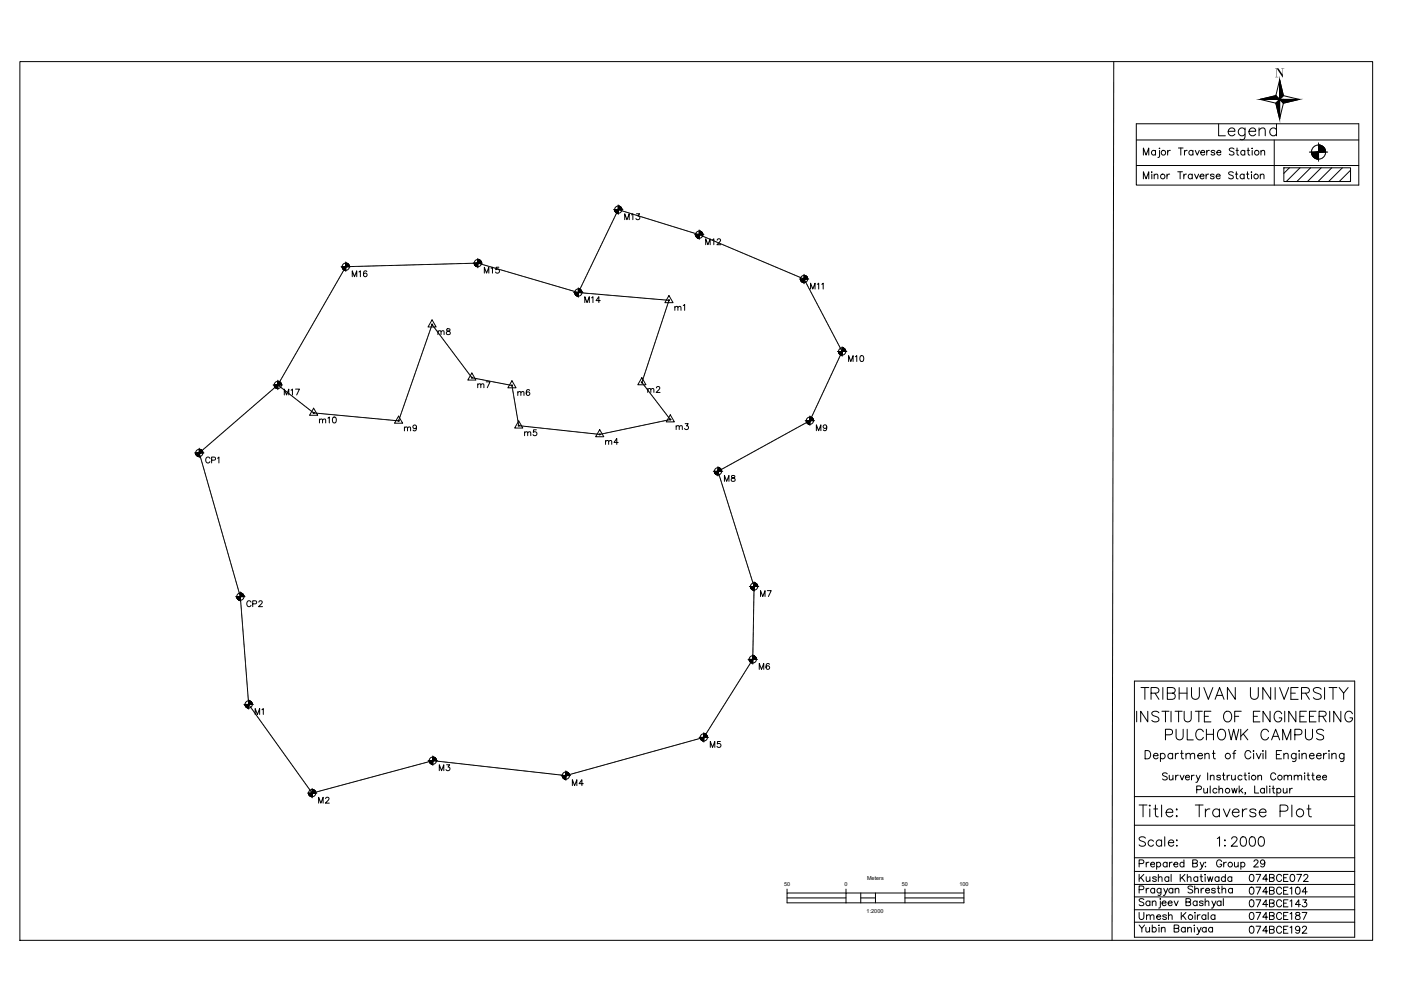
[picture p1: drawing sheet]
<svg xmlns="http://www.w3.org/2000/svg" width="594mm" height="420mm" viewBox="0 0 594 420" stroke-linecap="round" stroke-linejoin="round" font-family="sans-serif">
<defs><g id="words">
<text font-size="10.6" x="515.4" y="60.3">Legend</text>
<g font-size="8.8">
<text x="482.6" y="297.7">TRIBHUVAN UNIVERSITY</text>
<text x="481.9" y="347.5">Title: Traverse Plot</text>
</g>
<g font-size="8.4">
<text x="480.8" y="307.3">INSTITUTE OF ENGINEERING</text>
<text x="492.8" y="315">PULCHOWK CAMPUS</text>
</g>
<text font-size="7.9" x="481.9" y="360.2">Scale: 1:2000</text>
<text font-size="7" x="540.4" y="32.7">N</text>
<g font-size="6.6">
<text x="481.9" y="375">Kushal Khatiwada</text>
<text x="528.5" y="375">074BCE072</text>
<text x="481.9" y="391.2">Umesh Koirala</text>
<text x="528.5" y="391.2">074BCE187</text>
</g>
<g font-size="6.2">
<text x="483.7" y="76.9">Minor Traverse Station</text>
<text x="528.5" y="380.3">074BCE104</text>
<text x="528.5" y="385.6">074BCE143</text>
<text x="528.5" y="396.9">074BCE192</text>
</g>
<g font-size="2.3">
<text x="332.4" y="375.7">50</text>
<text x="358.1" y="375.7">0</text>
<text x="367.7" y="373.2">Meters</text>
<text x="382.4" y="375.7">50</text>
<text x="406.8" y="375.7">100</text>
<text x="367.5" y="387.1">1:2000</text>
</g>
</g></defs>
<g fill="none" stroke="#000" stroke-width=".42">
<path d="M260.2 88.9h4M262.2 86.9v4M264.9 93.1v-2.5l1 2.5 .9-2.5v2.5M267.8 91.1l.6-.5v2.5M269.9 90.6h1.3l-.7 1a.83 .83 0 0 1 .6 1.3 .83 .83 0 0 1-1.4-.2M294.5 99.5h4M296.5 97.5v4M144.6 113.1h4M146.6 111.1v4M149.4 117.3v-2.5l.9 2.5 1-2.5v2.5M152.2 115.3l.6-.5v2.5M155.6 115.2l-.2-.3a1.23 1.23 0 0 0-1.5 .9 1.23 1.23 0 0 0 .9 1.5 .78 .78 0 0 0 .9-.7 .78 .78 0 0 0-.7-.8 .78 .78 0 0 0-.9 .7"/>
<path d="M200.6 111.6h4M202.6 109.6v4M205.4 115.8v-2.5l.9 2.5 1-2.5v2.5M208.2 113.8l.6-.5v2.5M211.6 113.3h-1.2l-.1 1.1a.88 .88 0 0 1 1.3 0 .88 .88 0 0 1-.2 1.3 .88 .88 0 0 1-1.3-.4M299.2 103.8v-2.6l1 2.6 .9-2.6v2.6M302.1 101.7l.6-.5v2.6M304.1 101.8l.5-.6h.5l.4 .5-.3 .9-1.2 1.2h1.7M339 118.3h4M341 116.3v4M243.2 124h4M245.2 122v4"/>
<path d="M248 128.3v-2.5l.9 2.5 1-2.5v2.5M250.8 126.3l.6-.5v2.5M254.5 127.4h-1.8l1.2-1.6v2.5M343.7 122.6v-2.5l1 2.5 .9-2.5v2.5M346.6 120.5l.6-.4v2.5M348.5 120.5l.6-.4v2.5M355.1 149h4M357.1 147v4M359.8 153.3v-2.5l1 2.5 .9-2.5v2.5M362.7 151.2l.6-.4v2.5M365 150.9l.3-.1a1.29 1.29 0 0 1 1 1.2 1.29 1.29 0 0 1-1 1.3 1.59 1.59 0 0 1-.3-2.4zM115.8 163.2h4"/>
<path d="M117.8 161.2v4M120.6 167.5v-2.5l.9 2.5 1-2.5v2.5M123.4 165.4l.6-.4v2.5M125.3 165h1.7l-1.2 2.5M341.4 178.4h4M343.4 176.4v4M82.5 192h4M84.5 190v4M89 194.4a.92 .92 0 0 0-1-.6 .92 .92 0 0 0-.8 .9v.6a.92 .92 0 0 0 .8 1 .92 .92 0 0 0 1-.6M89.7 195.1l1.5-.1 .1-1-1.6-.2v2.5M92.2 194.3l.6-.5v2.5M302.5 199.8h4"/>
<path d="M304.5 197.8v4M346.2 182.6v-2.5l.9 2.5 1-2.5v2.5M350.6 180.9a.78 .78 0 0 1-1.1 .7 .78 .78 0 0 1-.3-1.2 .78 .78 0 0 1 1.3 .1l.1 .4a1.17 1.17 0 0 1-1 1.7l-.5-.4M307.2 204.1v-2.5l.9 2.5 1-2.5v2.5M310.3 201.7v.7l1.1 .4 .3 .4a.84 .84 0 0 1-.8 .9 .84 .84 0 0 1-.8-.9l1.5-1-.1-.5zM99.9 253h4M101.9 251v4M106.4 255.3a.92 .92 0 0 0-1-.6 .92 .92 0 0 0-.7 1v.6a.92 .92 0 0 0 .7 .9 .92 .92 0 0 0 1-.6M107.2 256l1.4-.1 .1-.9-1.5-.3v2.5M109.8 255.3l.2-.5 .7-.1 .5 .7-1.5 1.8h1.6M317.8 248.7h4M319.8 246.7v4"/>
<path d="M322.5 252.9v-2.5l1 2.5 .9-2.5v2.5M325.4 250.4h1.6l-1.2 2.5M317.2 279.6h4M319.2 277.6v4M103.4 298.7h4M105.4 296.7v4M322 283.8v-2.5l.9 2.5 1-2.5v2.5M326.2 281.7l-.1-.3a1.23 1.23 0 0 0-1.5 .9 1.23 1.23 0 0 0 .9 1.5 .77 .77 0 0 0 .9-.7 .77 .77 0 0 0-.8-.8 .77 .77 0 0 0-.8 .7M108.2 302.9v-2.5l.9 2.5 1-2.5v2.5M111.1 300.9l.5-.5v2.5M296.4 312.6h4M298.4 310.6v4"/>
<path d="M301.2 316.9v-2.5l.9 2.5 1-2.5v2.5M305.5 314.4h-1.2l-.1 1.1a.88 .88 0 0 1 1.3-.1 .88 .88 0 0 1-.2 1.3 .88 .88 0 0 1-1.2-.3M130.4 336.3h4M132.4 334.3v4M138.1 338.6l.5-.6 .7 .1 .2 .4-.3 .8-1.2 1.2h1.6M181.5 322.5h4M183.5 320.5v4M186.3 326.8v-2.6l.9 2.6 1-2.6v2.6M189.4 324.2h1.3l-.7 1a.83 .83 0 0 1 .6 1.3 .83 .83 0 0 1-1.5-.2M237.9 328.8h4M239.9 326.8v4M242.7 333.1v-2.5l1 2.5 .9-2.5v2.5"/>
<path d="M247.3 332.2h-1.7l1.1-1.6v2.5M135.1 340.5v-2.5l1 2.5 .9-2.5v2.5"/>
<circle cx="262.2" cy="88.9" r="1.54"/>
<circle cx="296.5" cy="99.5" r="1.54"/>
<circle cx="146.6" cy="113.1" r="1.54"/>
<circle cx="202.6" cy="111.5" r="1.54"/>
<circle cx="341" cy="118.3" r="1.54"/>
<circle cx="245.2" cy="124" r="1.54"/>
<circle cx="357.1" cy="149" r="1.54"/>
<circle cx="117.8" cy="163.2" r="1.54"/>
<circle cx="343.4" cy="178.4" r="1.54"/>
<circle cx="84.5" cy="192" r="1.54"/>
<circle cx="304.5" cy="199.8" r="1.54"/>
<circle cx="101.9" cy="253" r="1.54"/>
<circle cx="319.8" cy="248.7" r="1.54"/>
<circle cx="319.2" cy="279.6" r="1.54"/>
<circle cx="105.5" cy="298.7" r="1.54"/>
<circle cx="298.4" cy="312.6" r="1.54"/>
<circle cx="132.4" cy="336.3" r="1.54"/>
<circle cx="183.5" cy="322.5" r="1.54"/>
<circle cx="240" cy="328.8" r="1.54"/>
</g>
<g fill="#000" stroke="#000" stroke-width=".42">
<path d="M262.2 88.9v1.5h-.3zM262.2 87.3l.2 .1-.2 1.5zM296.5 98h.2l-.2 1.5zM146.6 113.1v1.5h-.2zM146.6 111.5l.3 .1-.3 1.5zM202.6 111.6v1.5h-.2zM202.6 110h.3l-.3 1.6zM296.5 99.5v1.5h-.2zM341 118.3v1.5h-.3zM341 116.8h.2l-.2 1.5zM245.2 124v1.6h-.2zM245.2 122.5h.3l-.3 1.5z"/>
<path d="M357.1 149v1.6l-.2-.1zM357.1 147.5h.2l-.2 1.5zM117.8 163.2v1.6l-.2-.1zM117.8 161.7h.3l-.3 1.5zM343.4 178.4v1.5h-.2zM343.4 176.8h.3l-.3 1.6zM84.5 192v1.6h-.3zM84.5 190.5h.2l-.2 1.5zM304.5 198.3h.2l-.2 1.5zM304.5 199.8v1.6h-.3zM101.9 253v1.5h-.2zM101.9 251.4h.2l-.2 1.6z"/>
<path d="M319.8 248.7v1.5h-.3zM319.8 247.1h.2l-.2 1.6zM319.2 278h.3l-.3 1.6zM105.4 297.1l.3 .1-.3 1.5zM319.2 279.6v1.5h-.2zM105.4 298.7v1.5h-.2zM298.4 312.6v1.6l-.2-.1zM298.4 311.1h.3l-.3 1.5zM132.4 336.3v1.5h-.3zM132.4 334.7h.2l-.2 1.6zM183.5 322.5v1.5h-.2zM183.5 321h.3l-.3 1.5z"/>
<path d="M239.9 328.8v1.6h-.2zM239.9 327.3h.3l-.3 1.5z"/>
<path d="M260.6 88.9v.2l1.6-.2zM260.6 89.1l1.6-.2-1.5 .5zM260.7 89.4l.1 .2 1.4-.7z"/>
<path d="M260.8 89.6l.1 .2 1.3-.9zM260.9 89.8l1.3-.9-1.1 1.1zM262.2 88.9l-1.1 1.1 .2 .1z"/>
<path d="M262.2 88.9l-.9 1.2 .2 .2zM262.2 88.9l-.5 1.4h-.2zM262.2 88.9l-.5 1.4 .2 .1z"/>
<path d="M262.9 87.5l-.7 1.4 .9-1.3zM262.6 87.4l.3 .1-.7 1.4zM262.4 87.4l-.2 1.5 .4-1.5z"/>
<path d="M262.2 88.9l1.3-.7-.1-.2zM262.2 88.9l1-1.1 .2 .2zM263.1 87.6l-.9 1.3 1-1.1z"/>
<path d="M262.2 88.9h1.5v-.3zM262.2 88.9l1.4-.5 .1 .2zM262.2 88.9l1.4-.5-.1-.2z"/>
<path d="M295 99.5v.2l1.5-.2zM295 99.7l1.5-.2-1.5 .5zM295 100l.1 .2 1.4-.7z"/>
<path d="M297.2 98.1l-.7 1.4 .9-1.3zM297 98l.2 .1-.7 1.4zM296.7 98l-.2 1.5 .5-1.5z"/>
<path d="M296.5 99.5l1.4-.7-.2-.2zM296.5 99.5l1.1-1.1 .1 .2zM297.4 98.2l-.9 1.3 1.1-1.1z"/>
<path d="M296.5 99.5h1.5v-.2zM296.5 99.5l1.5-.5v.3zM296.5 99.5l1.5-.5-.1-.2z"/>
<path d="M145.1 113.1v.2l1.5-.2zM145.1 113.3l1.5-.2-1.4 .5zM145.2 113.6v.2l1.4-.7z"/>
<path d="M145.2 113.8l.2 .2 1.2-.9zM145.4 114l1.2-.9-1.1 1.1zM146.6 113.1l-1.1 1.1 .2 .1z"/>
<path d="M146.6 113.1l-.9 1.2 .2 .1zM146.6 113.1l-.5 1.4-.2-.1zM146.6 113.1l-.5 1.4 .3 .1z"/>
<path d="M147.3 111.7l-.7 1.4 .9-1.3zM147.1 111.6l.2 .1-.7 1.4zM146.9 111.6l-.3 1.5 .5-1.5z"/>
<path d="M146.6 113.1l1.4-.7-.1-.2zM146.6 113.1l1.1-1.1 .2 .2zM147.5 111.8l-.9 1.3 1.1-1.1z"/>
<path d="M146.6 113.1h1.6l-.1-.3zM146.6 113.1l1.5-.5v.2zM146.6 113.1l1.5-.5-.1-.2z"/>
<path d="M201.1 111.6v.2l1.5-.2zM201.1 111.8l1.5-.2-1.4 .4zM201.2 112v.3l1.4-.7z"/>
<path d="M201.2 112.3l.2 .2 1.2-.9zM201.4 112.5l1.2-.9-1.1 1zM202.6 111.6l-1.1 1 .2 .2z"/>
<path d="M202.6 111.6l-.9 1.2 .2 .1zM202.6 111.6l-.5 1.4-.2-.1zM202.6 111.6l-.5 1.4 .3 .1z"/>
<path d="M203.3 110.2l-.7 1.4 .9-1.3zM203.1 110.1l.2 .1-.7 1.4zM202.9 110l-.3 1.6 .5-1.5z"/>
<path d="M202.6 111.6l1.4-.7-.1-.2zM202.6 111.6l1.1-1.1 .2 .2zM203.5 110.3l-.9 1.3 1.1-1.1z"/>
<path d="M202.6 111.6h1.6l-.1-.3zM202.6 111.6l1.5-.5v.2zM202.6 111.6l1.5-.5-.1-.2z"/>
<path d="M295.1 100.2l.1 .2 1.3-.9zM295.2 100.4l1.3-.9-1.1 1.1zM296.5 99.5l-1.1 1.1 .2 .1z"/>
<path d="M296.5 99.5l-.9 1.2 .2 .2zM296.5 99.5l-.5 1.5-.2-.1zM296.5 99.5l-.5 1.5h.3z"/>
<path d="M339.4 118.3v.2l1.6-.2zM339.4 118.5l1.6-.2-1.5 .5zM339.5 118.8l.1 .2 1.4-.7z"/>
<path d="M339.6 119l.1 .2 1.3-.9zM339.7 119.2l1.3-.9-1.1 1.1zM339.9 119.4l.2 .2 .9-1.3z"/>
<path d="M341 118.3l-.9 1.3 .2 .1zM341 118.3l-.5 1.5-.2-.1zM341 118.3l-.5 1.5h.2z"/>
<path d="M341.7 116.9l-.7 1.4 .9-1.2zM341.4 116.8l.3 .1-.7 1.4zM341.2 116.8l-.2 1.5 .4-1.5z"/>
<path d="M341 118.3l1.3-.7-.1-.2zM341 118.3l1-1.1 .2 .2zM341.9 117.1l-.9 1.2 1-1.1z"/>
<path d="M341 118.3h1.5v-.2zM341 118.3l1.4-.5 .1 .3zM341 118.3l1.4-.5-.1-.2z"/>
<path d="M243.7 124v.3l1.5-.3zM243.7 124.3l1.5-.3-1.4 .5zM243.8 124.5l.1 .2 1.3-.7z"/>
<path d="M243.9 124.7l.1 .2 1.2-.9zM244 124.9l1.2-.9-1.1 1.1zM245.2 124l-1.1 1.1 .2 .2z"/>
<path d="M245.2 124l-.9 1.3 .2 .1zM245.2 124l-.4 1.5-.3-.1zM245.2 124l-.4 1.5 .2 .1z"/>
<path d="M245.9 122.7l-.7 1.3 .9-1.2zM245.7 122.6l.2 .1-.7 1.3zM245.5 122.5l-.3 1.5 .5-1.4z"/>
<path d="M245.2 124l1.4-.7-.1-.2zM245.2 124l1.1-1.1 .2 .2zM246.1 122.8l-.9 1.2 1.1-1.1z"/>
<path d="M245.2 124h1.6v-.2zM245.2 124l1.5-.4 .1 .2zM245.2 124l1.5-.4-.1-.3z"/>
<path d="M355.6 149v.3l1.5-.3zM355.6 149.3l1.5-.3-1.5 .5zM355.6 149.5l.1 .2 1.4-.7z"/>
<path d="M355.7 149.7l.1 .2 1.3-.9zM355.8 149.9l1.3-.9-1.1 1.1zM356 150.1l.2 .2 .9-1.3z"/>
<path d="M357.1 149l-.9 1.3 .2 .1zM357.1 149l-.5 1.5-.2-.1zM357.1 149l-.5 1.5h.3z"/>
<path d="M357.8 147.7l-.7 1.3 .9-1.2zM357.6 147.6l.2 .1-.7 1.3zM357.3 147.5l-.2 1.5 .5-1.4z"/>
<path d="M357.1 149l1.4-.7-.2-.2zM358.2 147.9l.1 .2-1.2 .9zM358 147.8l-.9 1.2 1.1-1.1z"/>
<path d="M357.1 149h1.5v-.2zM357.1 149l1.5-.4v.2zM357.1 149l1.5-.4-.1-.3z"/>
<path d="M116.3 163.2v.3l1.5-.3zM116.3 163.5l1.5-.3-1.5 .5zM116.3 163.7l.1 .2 1.4-.7z"/>
<path d="M116.4 163.9l.2 .2 1.2-.9zM116.6 164.1l1.2-.9-1.1 1.1zM117.8 163.2l-1.1 1.1 .2 .2z"/>
<path d="M117.8 163.2l-.9 1.3 .2 .1zM117.8 163.2l-.5 1.5-.2-.1zM117.8 163.2l-.5 1.5h.3z"/>
<path d="M118.5 161.8l-.7 1.4 .9-1.2zM118.3 161.7l.2 .1-.7 1.4zM118.1 161.7l-.3 1.5 .5-1.5z"/>
<path d="M117.8 163.2l1.4-.7-.1-.2zM117.8 163.2l1.1-1.1 .2 .2zM118.7 162l-.9 1.2 1.1-1.1z"/>
<path d="M117.8 163.2h1.5v-.2zM117.8 163.2l1.5-.5v.3zM117.8 163.2l1.5-.5-.1-.2z"/>
<path d="M341.9 178.4v.2l1.5-.2zM341.9 178.6l1.5-.2-1.4 .4zM342 178.8l.1 .3 1.3-.7z"/>
<path d="M342.1 179.1l.1 .2 1.2-.9zM342.2 179.3l1.2-.9-1.1 1zM342.3 179.4l.2 .2 .9-1.2z"/>
<path d="M343.4 178.4l-.9 1.2 .2 .1zM343.4 178.4l-.5 1.4-.2-.1zM343.4 178.4l-.5 1.4 .3 .1z"/>
<path d="M344.1 177l-.7 1.4 .9-1.3zM343.9 176.9l.2 .1-.7 1.4zM343.7 176.8l-.3 1.6 .5-1.5z"/>
<path d="M343.4 178.4l1.4-.7-.1-.2zM343.4 178.4l1.1-1.1 .2 .2zM344.3 177.1l-.9 1.3 1.1-1.1z"/>
<path d="M343.4 178.4h1.6l-.1-.3zM343.4 178.4l1.5-.5v.2zM343.4 178.4l1.5-.5-.1-.2z"/>
<path d="M82.9 192l.1 .3 1.5-.3zM83 192.3l1.5-.3-1.5 .5zM83 192.5l.1 .2 1.4-.7z"/>
<path d="M83.1 192.7l.1 .2 1.3-.9zM83.2 192.9l1.3-.9-1.1 1.1zM84.5 192l-1.1 1.1 .2 .2z"/>
<path d="M84.5 192l-.9 1.3 .2 .1zM84.5 192l-.5 1.5-.2-.1zM84.5 192l-.5 1.5 .2 .1z"/>
<path d="M85.2 190.7l-.7 1.3 .9-1.2zM85 190.6l.2 .1-.7 1.3zM84.7 190.5l-.2 1.5 .5-1.4z"/>
<path d="M84.5 192l1.4-.7-.2-.2zM84.5 192l1.1-1.1 .1 .2zM85.4 190.8l-.9 1.2 1.1-1.1z"/>
<path d="M84.5 192h1.5v-.2zM84.5 192l1.5-.4v.2zM84.5 192l1.5-.4-.1-.3z"/>
<path d="M302.9 199.8v.3l1.6-.3zM302.9 200.1l1.6-.3-1.5 .5zM303 200.3l.1 .2 1.4-.7z"/>
<path d="M305.2 198.5l-.7 1.3 .9-1.2zM304.9 198.4l.3 .1-.7 1.3zM304.7 198.3l-.2 1.5 .4-1.4z"/>
<path d="M304.5 199.8l1.3-.7-.1-.2zM305.5 198.7l.2 .2-1.2 .9zM305.4 198.6l-.9 1.2 1-1.1z"/>
<path d="M304.5 199.8h1.5v-.2zM304.5 199.8l1.4-.4 .1 .2zM304.5 199.8l1.4-.4-.1-.3z"/>
<path d="M303.1 200.5l.1 .2 1.3-.9zM303.2 200.7l1.3-.9-1.1 1.1zM303.4 200.9l.1 .2 1-1.3z"/>
<path d="M304.5 199.8l-1 1.3 .3 .1zM304.5 199.8l-.5 1.5-.2-.1zM304.5 199.8l-.5 1.5 .2 .1z"/>
<path d="M100.4 253v.2l1.5-.2zM100.4 253.2l1.5-.2-1.5 .4zM100.4 253.4l.1 .3 1.4-.7z"/>
<path d="M100.5 253.7l.2 .2 1.2-.9zM100.7 253.9l1.2-.9-1.1 1zM100.8 254l.2 .2 .9-1.2z"/>
<path d="M101.9 253l-.9 1.2 .2 .1zM101.9 253l-.5 1.4-.2-.1zM101.9 253l-.5 1.4 .3 .1z"/>
<path d="M102.6 251.6l-.7 1.4 .9-1.3zM102.4 251.5l.2 .1-.7 1.4zM102.1 251.4l-.2 1.6 .5-1.5z"/>
<path d="M101.9 253l1.4-.7-.2-.2zM103 251.9l.1 .2-1.2 .9zM102.8 251.7l-.9 1.3 1.1-1.1z"/>
<path d="M101.9 253h1.5v-.3zM101.9 253l1.5-.5v.2zM101.9 253l1.5-.5-.1-.2z"/>
<path d="M318.2 248.7v.2l1.6-.2zM318.2 248.9l1.6-.2-1.5 .4zM318.3 249.1l.1 .3 1.4-.7z"/>
<path d="M318.4 249.4l.1 .2 1.3-.9zM318.5 249.6l1.3-.9-1.1 1zM318.7 249.7l.1 .2 1-1.2z"/>
<path d="M319.8 248.7l-1 1.2 .3 .1zM319.8 248.7l-.5 1.4-.2-.1zM319.8 248.7l-.5 1.4 .2 .1z"/>
<path d="M320.5 247.3l-.7 1.4 .9-1.3zM320.2 247.2l.3 .1-.7 1.4zM320 247.1l-.2 1.6 .4-1.5z"/>
<path d="M319.8 248.7l1.3-.7-.1-.2zM320.8 247.6l.2 .2-1.2 .9zM320.7 247.4l-.9 1.3 1-1.1z"/>
<path d="M319.8 248.7h1.5v-.3zM319.8 248.7l1.4-.5 .1 .2zM319.8 248.7l1.4-.5-.1-.2z"/>
<path d="M317.7 279.6v.2l1.5-.2zM317.7 279.8l1.5-.2-1.5 .4zM317.7 280l.1 .3 1.4-.7z"/>
<path d="M319.9 278.2l-.7 1.4 .9-1.3zM319.7 278.1l.2 .1-.7 1.4zM319.5 278l-.3 1.6 .5-1.5z"/>
<path d="M319.2 279.6l1.4-.7-.1-.2zM319.2 279.6l1.1-1.1 .2 .2zM320.1 278.3l-.9 1.3 1.1-1.1z"/>
<path d="M319.2 279.6h1.6l-.1-.3zM319.2 279.6l1.5-.5v.2zM319.2 279.6l1.5-.5-.1-.2z"/>
<path d="M103.9 298.7v.2l1.5-.2zM103.9 298.9l1.5-.2-1.4 .4zM104 299.1l.1 .3 1.3-.7z"/>
<path d="M104.1 299.4l.1 .2 1.2-.9zM104.2 299.6l1.2-.9-1 1.1zM105.4 298.7l-1 1.1 .1 .1z"/>
<path d="M105.4 298.7l-.9 1.2 .2 .1zM105.4 298.7l-.4 1.4-.3-.1zM105.4 298.7l-.4 1.4 .2 .1z"/>
<path d="M106.1 297.3l-.7 1.4 .9-1.3zM105.9 297.2l.2 .1-.7 1.4zM105.7 297.2l-.3 1.5 .5-1.5z"/>
<path d="M105.4 298.7l1.4-.7-.1-.2zM106.5 297.6l.2 .2-1.3 .9zM106.3 297.4l-.9 1.3 1.1-1.1z"/>
<path d="M105.4 298.7h1.6v-.3zM105.4 298.7l1.5-.5 .1 .2zM105.4 298.7l1.5-.5-.1-.2z"/>
<path d="M317.8 280.3l.2 .2 1.2-.9zM318 280.5l1.2-.9-1.1 1zM318.1 280.6l.2 .2 .9-1.2z"/>
<path d="M319.2 279.6l-.9 1.2 .2 .1zM319.2 279.6l-.5 1.4-.2-.1zM319.2 279.6l-.5 1.4 .3 .1z"/>
<path d="M296.9 312.6v.3l1.5-.3zM296.9 312.9l1.5-.3-1.4 .5zM297 313.1l.1 .2 1.3-.7z"/>
<path d="M297.1 313.3l.1 .2 1.2-.9zM297.2 313.5l1.2-.9-1 1.1zM297.4 313.7l.1 .2 .9-1.3z"/>
<path d="M298.4 312.6l-.9 1.3 .2 .1zM298.4 312.6l-.4 1.5-.3-.1zM298.4 312.6l-.4 1.5h.2z"/>
<path d="M299.1 311.3l-.7 1.3 .9-1.2zM298.9 311.2l.2 .1-.7 1.3zM298.7 311.1l-.3 1.5 .5-1.4z"/>
<path d="M298.4 312.6l1.4-.7-.1-.2zM299.5 311.5l.2 .2-1.3 .9zM299.3 311.4l-.9 1.2 1.1-1.1z"/>
<path d="M298.4 312.6h1.6v-.2zM298.4 312.6l1.5-.4 .1 .2zM298.4 312.6l1.5-.4-.1-.3z"/>
<path d="M130.8 336.3v.2l1.6-.2zM130.8 336.5l1.6-.2-1.5 .4zM130.9 336.7l.1 .3 1.4-.7z"/>
<path d="M131 337l.1 .2 1.3-.9zM131.1 337.2l1.3-.9-1.1 1zM132.4 336.3l-1.1 1 .2 .2z"/>
<path d="M132.4 336.3l-.9 1.2 .2 .1zM132.4 336.3l-.5 1.4-.2-.1zM132.4 336.3l-.5 1.4 .2 .1z"/>
<path d="M133.1 334.9l-.7 1.4 .9-1.3zM132.8 334.8l.3 .1-.7 1.4zM132.6 334.7l-.2 1.6 .4-1.5z"/>
<path d="M132.4 336.3l1.3-.7-.1-.2zM132.4 336.3l1-1.1 .2 .2zM133.3 335l-.9 1.3 1-1.1z"/>
<path d="M132.4 336.3h1.5v-.3zM132.4 336.3l1.4-.5 .1 .2zM132.4 336.3l1.4-.5-.1-.2z"/>
<path d="M182 322.5v.2l1.5-.2zM182 322.7l1.5-.2-1.4 .5zM182.1 323l.1 .2 1.3-.7z"/>
<path d="M182.2 323.2l.1 .2 1.2-.9zM182.3 323.4l1.2-.9-1.1 1.1zM183.5 322.5l-1.1 1.1 .2 .1z"/>
<path d="M183.5 322.5l-.9 1.2 .2 .2zM183.5 322.5l-.4 1.5-.3-.1zM183.5 322.5l-.4 1.5h.2z"/>
<path d="M184.2 321.1l-.7 1.4 .9-1.2zM184 321l.2 .1-.7 1.4zM183.8 321l-.3 1.5 .5-1.5z"/>
<path d="M183.5 322.5l1.4-.7-.1-.2zM184.6 321.4l.2 .2-1.3 .9zM184.4 321.3l-.9 1.2 1.1-1.1z"/>
<path d="M183.5 322.5h1.6v-.2zM183.5 322.5l1.5-.5 .1 .3zM183.5 322.5l1.5-.5-.1-.2z"/>
<path d="M238.4 328.8v.3l1.5-.3zM238.4 329.1l1.5-.3-1.4 .5zM238.5 329.3l.1 .2 1.3-.7z"/>
<path d="M238.6 329.5l.1 .2 1.2-.9zM238.7 329.7l1.2-.9-1 1.1zM239.9 328.8l-1 1.1 .1 .2z"/>
<path d="M239.9 328.8l-.9 1.3 .3 .1zM239.9 328.8l-.4 1.5-.2-.1zM239.9 328.8l-.4 1.5 .2 .1z"/>
<path d="M240.6 327.5l-.7 1.3 1-1.2zM240.4 327.4l.2 .1-.7 1.3zM240.2 327.3l-.3 1.5 .5-1.4z"/>
<path d="M239.9 328.8l1.4-.7-.1-.2zM239.9 328.8l1.1-1.1 .2 .2zM240.9 327.6l-1 1.2 1.1-1.1z"/>
<path d="M239.9 328.8h1.6v-.2zM239.9 328.8l1.5-.4 .1 .2zM239.9 328.8l1.5-.4-.1-.3z"/>
</g>
<!-- layer: C-TOPO -->
<g fill="none" stroke="#000" stroke-width=".42">
<path d="M8.4 26.1h573.7v372.6h-573.7zM472.3 26.1l-.8 372.6M542.6 33.9l-1.6 6.6-6.7 1.6 6.7 1.6 1.6 6.7 1.6-6.7 6.7-1.6-6.7-1.6-1.6-6.6v16.5M534.3 42.1h16.6M541 40.5l1.6 1.6 1.6-1.6M541 43.7l1.6-1.6 1.6 1.6M555.2 64.5h.3M555.6 64.5h.3M556 64.5h.2M556.1 64.5v.2M556.1 64.1v.3M556.2 63.7v.3"/>
<path d="M556.2 65.2l.1 .3M556.3 63.4l-.1 .2M556.3 65.6l.1 .2M556.4 64.5h.2M556.5 65.9l.1 .2M556.5 63l-.1 .3M556.7 66.2l.1 .2M556.7 62.7l-.2 .2M556.7 64.5h.3M556.9 62.4l-.1 .2M556.9 66.5l.2 .2M557.1 64.5h.3"/>
<path d="M557.2 62.2l-.2 .1M557.2 66.8l.2 .1M557.5 64.5h.2M557.5 61.9l-.2 .2M557.5 67l.2 .1M557.8 61.8l-.2 .1M557.8 67.2l.3 .1M557.9 64.5h.2M558.2 61.6l-.3 .1M558.2 67.3l.2 .1M558.2 64.5h.3M558.5 61.5l-.2 .1"/>
<path d="M558.6 64.5h.3M558.9 61.5h-.2M558.9 67.5h.3M559 64.5h.2M559 61.5h.3M559.1 60.6v.2M559.1 61v.2M559.1 61.4v.2M559.1 61.7v.3M559.1 62.1v.2M559.1 62.5v.2M559.1 62.8v.3"/>
<path d="M559.1 63.2v.3M559.1 63.6v.3M559.1 64v.2M559.1 64.4v.2M559.1 64.7v.3M559.1 65.1v.3M559.1 65.5v.2M559.1 65.9v.2M559.1 66.2v.3M559.1 66.6v.2M559.1 67v.2M559.1 67.4v.2"/>
<path d="M559.1 67.7v.3M559.1 68.1v.3M559.4 64.5h.2M559.4 61.5h.3M559.5 61.5l-.7 6-.2-.1M559.6 67.4l-.3 .1M559.7 64.5h.3M559.8 61.6h.2M559.9 67.4h-.2M560.1 64.5h.3M560.1 61.7l.3 .1M560.3 67.2l-.3 .1"/>
<path d="M560.5 64.5h.2M560.5 61.8l.2 .1M560.6 67.1l-.2 .1M560.8 62l.2 .2M560.9 64.5h.2M560.9 66.9l-.2 .1M561.1 62.2l.2 .2M561.2 66.6l-.2 .2M561.2 64.5h.3M561.4 62.5l.1 .2M561.5 66.3l-.2 .2M561.6 64.5h.3"/>
<path d="M561.6 62.8l.1 .2M561.7 66l-.2 .2M561.8 63.1l.1 .3M561.9 65.7l-.2 .2M561.9 63.5l.1 .2M562 65.3l-.1 .3M562 64.5h.2M562 63.9l.1 .2-6 .8 .1 .2M562.1 65l-.1 .2M562.1 64.2v.3M562.1 64.6v.2M562.4 64.5h.2"/>
<path d="M562.7 64.5h.3M256.8 100l-.1 .2M257 99.6l-.1 .3M257.1 99.3l-.1 .2M257.3 99l-.1 .2M257.5 98.6l-.2 .3M257.6 98.3l-.1 .2M257.8 98l-.1 .2M257.9 97.6l-.1 .2M258.1 97.3l-.1 .2M258.3 96.9l-.1 .3M258.4 96.6l-.1 .2"/>
<path d="M258.6 96.3l-.1 .2M258.8 95.9l-.2 .3M258.9 95.6l-.1 .2M259.1 95.3l-.1 .2M259.2 94.9l-.1 .2M259.4 94.6l-.1 .2M259.6 94.2l-.1 .3M259.7 93.9l-.1 .2M259.9 93.6l-.1 .2M260.1 93.2l-.1 .3M260.2 92.9l-.1 .2M260.4 92.6l-.1 .2"/>
<path d="M260.5 92.2l-.1 .2M260.7 91.9l-.1 .2M260.9 91.5l-.1 .3M261 91.2l-.1 .2M261.2 90.9l-.1 .2M261.4 90.5l-.1 .3M261.5 90.2l-.1 .2M261.7 89.8l-.1 .3M261.8 89.5l-.1 .2M262 89.2l-.1 .2M262.2 88.9l-.1 .2M262.3 88.9l.3 .1"/>
<path d="M262.7 89l.2 .1M263 89.2h.3M263.4 89.3h.2M263.8 89.4l.2 .1M264.1 89.5l.3 .1M264.5 89.6l.2 .1M264.8 89.7l.3 .1M265.2 89.8l.2 .1M265.5 89.9l.3 .1M265.9 90l.2 .1M266.3 90.2h.2M266.6 90.3h.3"/>
<path d="M267 90.4h.2M267.3 90.5l.3 .1M267.7 90.6l.2 .1M268.1 90.7l.2 .1M268.4 90.8l.3 .1M268.8 90.9l.2 .1M269.1 91l.3 .1M269.5 91.1l.2 .1M269.8 91.3h.3M270.2 91.4h.2M270.6 91.5l.2 .1M270.9 91.6l.3 .1"/>
<path d="M271.3 91.7l.2 .1M271.6 91.8l.3 .1M272 91.9l.2 .1M272.4 92l.2 .1M272.7 92.1l.2 .1M273.1 92.3h.2M273.4 92.4h.3M273.8 92.5l.2 .1M274.1 92.6l.3 .1M274.5 92.7l.2 .1M274.9 92.8l.2 .1M275.2 92.9l.3 .1"/>
<path d="M275.6 93l.2 .1M275.9 93.1l.3 .1M276.3 93.3h.2M276.7 93.4h.2M277 93.5h.2M277.4 93.6l.2 .1M277.7 93.7l.3 .1M278.1 93.8l.2 .1M278.4 93.9l.3 .1M278.8 94l.2 .1M279.2 94.1l.2 .1M279.5 94.2l.3 .1"/>
<path d="M279.9 94.4h.2M280.2 94.5h.3M280.6 94.6l.2 .1M280.9 94.7l.3 .1M281.3 94.8l.3 .1M281.7 94.9l.2 .1M282 95l.3 .1M282.4 95.1l.2 .1M282.7 95.3h.3M283.1 95.4h.2M283.5 95.5h.2M283.8 95.6l.3 .1"/>
<path d="M284.2 95.7l.2 .1M284.5 95.8l.3 .1M284.9 95.9l.2 .1M285.3 96l.2 .1M285.6 96.1l.2 .1M286 96.2l.2 .1M286.3 96.4h.3M286.7 96.5h.2M287 96.6l.3 .1M287.4 96.7l.2 .1M287.8 96.8l.2 .1M288.1 96.9l.3 .1"/>
<path d="M288.5 97l.2 .1M288.8 97.1l.3 .1M289.2 97.2l.2 .1M289.6 97.3l.2 .1M289.9 97.5h.2M290.3 97.6h.2M290.6 97.7l.3 .1M291 97.8l.2 .1M291.3 97.9l.3 .1M291.7 98l.2 .1M292.1 98.1l.2 .1M292.4 98.2l.3 .1"/>
<path d="M292.8 98.4h.2M293.1 98.5h.3M293.5 98.6h.2M293.8 98.7l.3 .1M294.2 98.8l.2 .1M294.6 98.9l.2 .1M294.9 99l.3 .1M295.3 99.1l.2 .1M295.6 99.2l.3 .1M296 99.3l.2 .1M296.4 99.5h.2M296.7 99.6l.2 .1"/>
<path d="M297.1 99.7l.2 .1M297.4 99.9l.2 .1M142.7 119.9l-.1 .2M142.9 119.6l-.1 .2M143.1 119.3l-.2 .2M143.2 118.9l-.1 .3M143.4 118.6l-.1 .2M143.6 118.3l-.1 .2M143.8 118l-.1 .2M144 117.6l-.1 .3M144.2 117.3l-.1 .2M144.4 117l-.2 .2"/>
<path d="M144.6 116.7l-.2 .2M144.7 116.3l-.1 .3M144.9 116l-.1 .2M145.1 115.7l-.1 .2M145.3 115.4l-.1 .2M145.5 115l-.1 .3M145.7 114.7l-.2 .2M145.9 114.4l-.2 .2M146.1 114.1l-.2 .2M146.2 113.7l-.1 .3M146.4 113.4l-.1 .2M146.6 113.1l-.1 .2"/>
<path d="M147 113.1h-.3M147.3 113.1h-.2M147.7 113l-.2 .1M148.1 113h-.2M148.5 113h-.3M148.8 113h-.2M149.2 113h-.2M149.6 113h-.3M150 113h-.3M150.4 113h-.3M150.7 113h-.2M151.1 112.9l-.3 .1"/>
<path d="M151.5 112.9h-.3M151.6 112.9h.3M152 112.9h.2M152.4 112.9h.2M152.7 112.9h.3M153.1 112.9h.2M153.5 112.9h.2M153.8 112.9h.3M154.2 112.9h.3M154.6 112.9h.2M155 112.8h.2M155.6 112.8h-.3"/>
<path d="M156 112.8h-.3M156.4 112.8h-.3M156.7 112.8h-.2M157.1 112.8h-.3M157.5 112.8h-.3M157.8 112.8h-.2M158.2 112.8h-.2M158.6 112.7l-.3 .1M159 112.7h-.3M159.3 112.7h-.2M159.7 112.7h-.2M160.1 112.7h-.3"/>
<path d="M160.5 112.7h-.3M160.8 112.7h-.2M161.2 112.7h-.2M161.6 112.7h-.3M161.7 112.7h.3M162.1 112.7h.2M162.5 112.6h.2M162.8 112.6h.3M163.2 112.6h.3M163.6 112.6h.2M164 112.6h.2M164.3 112.6h.3"/>
<path d="M164.7 112.6h.3M165.1 112.6h.2M165.7 112.6h-.2M166.1 112.5l-.3 .1M166.5 112.5h-.3M166.8 112.5h-.2M167.2 112.5h-.2M167.6 112.5h-.3M168 112.5h-.3M168.3 112.5h-.2M168.7 112.5h-.2M169.1 112.5h-.3"/>
<path d="M169.5 112.5h-.3M169.8 112.4l-.2 .1M170.2 112.4h-.2M170.6 112.4h-.3M171 112.4h-.3M171.3 112.4h-.2M171.7 112.4h-.2M171.8 112.4h.3M172.2 112.4h.3M172.6 112.4h.2M173 112.4h.2M173.3 112.3h.3"/>
<path d="M173.7 112.3h.3M174.1 112.3h.2M174.5 112.3h.2M174.8 112.3h.3M175.5 112.3h-.3M175.8 112.3h-.2M176.2 112.3h-.2M176.6 112.3h-.3M177 112.3h-.3M177.3 112.2l-.2 .1M177.7 112.2h-.2M178.1 112.2h-.3"/>
<path d="M178.5 112.2h-.3M178.8 112.2h-.2M179.2 112.2h-.2M179.6 112.2h-.3M180 112.2h-.3M180.3 112.2h-.2M180.7 112.1l-.2 .1M181.1 112.1h-.3M181.5 112.1h-.3M181.8 112.1h-.2M182 112.1h.2M182.3 112.1h.3"/>
<path d="M182.7 112.1h.3M183.1 112.1h.2M183.5 112.1h.2M183.8 112.1h.3M184.2 112h.3M184.6 112h.2M185 112h.2M185.6 112h-.3M186 112h-.3M186.3 112h-.2M186.7 112h-.2M187.1 112h-.3"/>
<path d="M187.5 112h-.3M187.8 112h-.2M188.2 111.9l-.2 .1M188.6 111.9h-.3M189 111.9h-.3M189.3 111.9h-.2M189.7 111.9h-.2M190.1 111.9h-.3M190.5 111.9h-.3M190.8 111.9h-.2M191.2 111.9h-.2M191.6 111.8l-.3 .1"/>
<path d="M191.7 111.8h.3M192.1 111.8h.2M192.5 111.8h.2M192.8 111.8h.3M193.2 111.8h.3M193.6 111.8h.2M194 111.8h.2M194.3 111.8h.3M194.7 111.8h.3M195.1 111.8h.2M195.7 111.7l-.2 .1M196.1 111.7h-.3"/>
<path d="M196.5 111.7h-.3M196.8 111.7h-.2M197.2 111.7h-.2M197.6 111.7h-.3M198 111.7h-.3M198.3 111.7h-.2M198.7 111.7h-.2M199.1 111.6l-.3 .1M199.5 111.6h-.3M199.8 111.6h-.2M200.2 111.6h-.2M200.6 111.6h-.3"/>
<path d="M201 111.6h-.3M201.3 111.6h-.2M201.7 111.6h-.2M201.8 111.6h.3M202.2 111.6h.3M202.6 111.6h.2M202.9 111.6l.3 .1M203.3 111.8h.2M203.7 111.9h.2M204 112h.3M204.4 112.1h.2M204.7 112.2h.3"/>
<path d="M205.1 112.3h.2M205.5 112.4l.2 .1M205.8 112.5l.3 .1M206.2 112.6l.2 .1M206.5 112.7l.3 .1M206.9 112.8l.2 .1M207.3 112.9l.2 .1M207.6 113l.3 .1M208 113.1l.2 .1M208.3 113.2l.3 .1M208.7 113.3l.2 .1M209.1 113.4l.2 .1"/>
<path d="M209.4 113.5l.3 .1M209.8 113.6l.2 .1M210.1 113.8h.3M210.5 113.9h.2M210.9 114h.2M211.2 114.1h.3M211.6 114.2l.2 .1M211.9 114.3l.3 .1M212.3 114.4l.2 .1M212.7 114.5l.2 .1M213 114.6l.3 .1M213.4 114.7l.2 .1"/>
<path d="M213.7 114.8l.3 .1M214.1 114.9l.2 .1M214.5 115l.2 .1M214.8 115.1l.3 .1M215.2 115.2l.2 .1M215.5 115.3l.3 .1M215.9 115.4l.2 .1M216.3 115.6h.2M216.6 115.6l.3 .1M217 115.8h.2M217.3 115.9h.3M217.7 116h.2"/>
<path d="M218.1 116.1h.2M218.4 116.2l.3 .1M218.8 116.3l.2 .1M219.1 116.4l.3 .1M219.5 116.5l.2 .1M219.9 116.6l.2 .1M220.2 116.7l.3 .1M220.6 116.8l.2 .1M220.9 116.9l.3 .1M221.3 117l.2 .1M221.7 117.1l.2 .1M222 117.2l.3 .1"/>
<path d="M222.4 117.3l.2 .1M222.7 117.4l.3 .1M223.1 117.6h.2M223.5 117.7h.2M223.8 117.8h.3M224.2 117.9h.2M224.5 118h.3M224.9 118.1h.2M225.3 118.2l.2 .1M225.6 118.3l.3 .1M226 118.4l.2 .1M226.3 118.5l.3 .1"/>
<path d="M226.7 118.6l.2 .1M227.1 118.7l.2 .1M227.4 118.8l.3 .1M227.8 118.9l.2 .1M228.1 119l.3 .1M228.5 119.1l.2 .1M228.9 119.2l.2 .1M229.2 119.3l.3 .1M229.6 119.4l.2 .1M229.9 119.6h.3M230.3 119.7h.2M230.7 119.8h.2"/>
<path d="M231 119.9h.2M231.4 120h.2M247.2 119.9l-.1 .2M247.4 119.6l-.1 .2M247.5 119.2l-.1 .3M247.7 118.9l-.1 .2M247.9 118.6l-.2 .2M248 118.2l-.1 .3M248.2 117.9l-.1 .2M248.4 117.6l-.2 .2M248.5 117.2l-.1 .2M248.7 116.9l-.1 .2"/>
<path d="M248.8 116.5l-.1 .3M249 116.2l-.1 .2M249.2 115.9l-.1 .2M249.3 115.5l-.1 .3M249.5 115.2l-.1 .2M249.7 114.9l-.2 .2M249.8 114.5l-.1 .2M250 114.2l-.1 .2M250.1 113.8l-.1 .3M250.3 113.5l-.1 .2M250.5 113.2l-.1 .2M250.6 112.8l-.1 .3"/>
<path d="M250.8 112.5l-.1 .2M251 112.2l-.2 .2M251.1 111.8l-.1 .2M251.3 111.5l-.1 .2M251.4 111.1l-.1 .3M251.6 110.8l-.1 .2M251.8 110.5l-.1 .2M251.9 110.1l-.1 .2M252.1 109.8l-.1 .2M252.3 109.4l-.2 .3M252.4 109.1l-.1 .2M252.6 108.8l-.1 .2"/>
<path d="M252.7 108.4l-.1 .3M252.9 108.1l-.1 .2M253.1 107.8l-.1 .2M253.2 107.4l-.1 .2M253.4 107.1l-.1 .2M253.6 106.7l-.2 .3M253.7 106.4l-.1 .2M253.9 106.1l-.1 .2M254 105.7l-.1 .3M254.2 105.4l-.1 .2M254.4 105.1l-.1 .2M254.5 104.7l-.1 .2"/>
<path d="M254.7 104.4l-.1 .2M254.9 104l-.2 .3M255 103.7l-.1 .2M255.2 103.4l-.1 .2M255.3 103l-.1 .3M255.5 102.7l-.1 .2M255.7 102.4l-.1 .2M255.8 102l-.1 .2M256 101.7l-.1 .2M256.2 101.3l-.2 .3M256.3 101l-.1 .2M256.5 100.7l-.1 .2"/>
<path d="M256.6 100.3l-.1 .2M297.7 100l.3 .1M298.1 100.2l.2 .1M298.4 100.3l.3 .1M298.8 100.5l.2 .1M299.1 100.6l.3 .1M299.5 100.8l.2 .1M299.8 100.9l.3 .1M300.2 101.1h.2M300.5 101.2l.2 .1M300.9 101.3l.2 .1M301.2 101.5l.2 .1"/>
<path d="M301.5 101.6l.3 .1M301.9 101.8l.2 .1M302.2 101.9l.3 .1M302.6 102.1l.2 .1M302.9 102.2l.3 .1M303.3 102.4l.2 .1M303.6 102.5l.3 .1M304 102.7l.2 .1M304.3 102.8l.2 .1M304.7 102.9l.2 .2M305 103.1l.2 .1M305.3 103.2l.3 .1"/>
<path d="M305.7 103.4l.2 .1M306 103.5l.3 .1M306.4 103.7l.2 .1M306.7 103.8l.3 .1M307.1 104l.2 .1M307.4 104.1l.3 .1M307.8 104.3l.2 .1M308.1 104.4l.2 .1M308.5 104.6l.2 .1M308.8 104.7l.2 .1M309.1 104.9h.3M309.5 105l.2 .1"/>
<path d="M309.8 105.1l.3 .1M310.2 105.3l.2 .1M310.5 105.4l.3 .1M310.9 105.6l.2 .1M311.2 105.7l.2 .1M311.6 105.9l.2 .1M311.9 106l.2 .1M312.3 106.2l.2 .1M312.6 106.3l.2 .1M312.9 106.5l.3 .1M313.3 106.6l.2 .1M313.6 106.7l.3 .1"/>
<path d="M314 106.9l.2 .1M314.3 107l.3 .1M314.7 107.2l.2 .1M315 107.3l.2 .1M315.4 107.5l.2 .1M315.7 107.6l.2 .1M316.1 107.8l.2 .1M316.4 107.9l.2 .1M316.7 108.1l.3 .1M317.1 108.2l.2 .1M317.4 108.4l.3 .1M317.8 108.5l.2 .1"/>
<path d="M318.1 108.7h.3M318.5 108.8l.2 .1M318.8 108.9l.2 .1M319.2 109.1l.2 .1M319.5 109.2l.2 .1M319.9 109.4l.2 .1M320.2 109.5l.2 .1M320.5 109.7l.3 .1M320.9 109.8l.2 .1M321.2 110l.3 .1M321.6 110.1l.2 .1M321.9 110.3l.2 .1"/>
<path d="M322.3 110.4l.2 .1M322.6 110.5l.2 .1M323 110.7l.2 .1M323.3 110.8l.2 .1M323.7 111l.2 .1M324 111.1l.2 .1M324.3 111.3l.3 .1M324.7 111.4l.2 .1M325 111.6l.3 .1M325.4 111.7l.2 .1M325.7 111.9l.2 .1M326.1 112l.2 .1"/>
<path d="M326.4 112.2l.2 .1M326.8 112.3l.2 .1M327.1 112.5h.2M327.5 112.6l.2 .1M327.8 112.7l.2 .1M328.1 112.9l.3 .1M328.5 113l.2 .1M328.8 113.2l.3 .1M329.2 113.3l.2 .1M329.5 113.5l.2 .1M329.9 113.6l.2 .1M330.2 113.8l.2 .1"/>
<path d="M330.6 113.9l.2 .1M330.9 114l.2 .2M331.3 114.2l.2 .1M331.6 114.3l.2 .1M331.9 114.5l.3 .1M332.3 114.6l.2 .1M332.6 114.8l.3 .1M333 114.9l.2 .1M333.3 115.1l.2 .1M333.7 115.2l.2 .1M334 115.4l.2 .1M334.4 115.5l.2 .1"/>
<path d="M334.7 115.7l.2 .1M335.1 115.8l.2 .1M335.4 116h.2M335.7 116.1l.3 .1M336.1 116.2l.2 .1M336.4 116.4l.3 .1M336.8 116.5l.2 .1M337.1 116.7l.2 .1M337.5 116.8l.2 .1M337.8 117l.2 .1M338.2 117.1l.2 .1M338.5 117.3l.2 .1"/>
<path d="M338.9 117.4l.2 .1M339.2 117.6l.2 .1M339.5 117.7l.3 .1M339.9 117.8l.2 .1M340.2 118l.3 .1M340.6 118.1l.2 .1M340.9 118.3l.2 .2M341.1 118.6l.1 .2M341.3 118.9l.1 .3M341.5 119.3l.1 .2M341.6 119.6l.1 .2M341.8 119.9l.1 .2"/>
<path d="M131.3 139.8l-.1 .2M131.5 139.4l-.1 .3M131.7 139.1l-.2 .2M131.9 138.8l-.2 .2M132 138.5l-.1 .2M132.2 138.1l-.1 .2M132.4 137.8l-.1 .2M132.6 137.5l-.1 .2M132.8 137.2l-.1 .2M133 136.8l-.2 .2M133.2 136.5l-.2 .2M133.3 136.2l-.1 .2"/>
<path d="M133.7 135.5l-.3 .6M133.9 135.2l-.1 .2M134.1 134.9l-.1 .2M134.3 134.5l-.1 .3M134.5 134.2l-.2 .2M134.7 133.9l-.2 .2M134.8 133.6l-.1 .2M135 133.2l-.1 .3M135.2 132.9l-.1 .2M135.4 132.6l-.1 .2M135.6 132.3l-.1 .2M135.8 131.9l-.1 .3"/>
<path d="M136 131.6l-.2 .2M136.1 131.3l-.1 .2M136.3 131l-.1 .2M136.5 130.7l-.1 .2M136.7 130.3l-.1 .2M136.9 130l-.1 .2M137.1 129.7l-.1 .2M137.3 129.4l-.2 .2M137.4 129l-.1 .2M137.6 128.7l-.1 .2M137.8 128.4l-.1 .2M138 128.1l-.1 .2"/>
<path d="M138.2 127.7l-.1 .2M138.4 127.4l-.1 .2M138.6 127.1l-.1 .2M138.8 126.7l-.2 .3M139 126.4l-.2 .2M139.1 126.1l-.1 .2M139.3 125.8l-.1 .2M139.5 125.4l-.1 .3M139.7 125.1l-.1 .2M139.9 124.8l-.1 .2M140.1 124.5l-.2 .2M140.3 124.1l-.2 .3"/>
<path d="M140.4 123.8l-.1 .2M140.6 123.5l-.1 .2M140.8 123.2l-.1 .2M141 122.8l-.1 .3M141.2 122.5l-.1 .2M141.4 122.2l-.2 .2M141.6 121.9l-.2 .2M141.7 121.5l-.1 .3M141.9 121.2l-.1 .2M142.1 120.9l-.1 .2M142.3 120.6l-.1 .2M142.5 120.2l-.1 .3"/>
<path d="M182.4 139.9l-.1 .3M182.5 139.6v.2M182.7 139.2l-.1 .2M182.8 138.9l-.1 .2M182.9 138.5l-.1 .2M183 138.1l-.1 .3M183.2 137.8l-.1 .2M183.2 137.7l.1 .1M183.2 135.6l1.7 3h-3.4zM183.4 137.9l.4 .5M183.9 138.5l.1 .2M184.1 138.8l.1 .2"/>
<path d="M184.3 139.1l.2 .2M184.5 139.4l.2 .2M184.8 139.7l.1 .2M185 140l.1 .2M189.5 139.5v.7l1.1 .4 .3 .4a.84 .84 0 0 1-.8 .9 .84 .84 0 0 1-.8-.9l1.5-1-.1-.5zM231.7 120.1h.3M232.1 120.2l.2 .1M232.5 120.3l.2 .1M232.8 120.4l.3 .1M233.2 120.5l.2 .1M233.5 120.6l.3 .1M233.9 120.7l.2 .1"/>
<path d="M234.3 120.8l.2 .1M234.6 120.9l.3 .1M235 121l.2 .1M235.3 121.1l.3 .1M235.7 121.2l.2 .1M236.1 121.3l.2 .1M236.4 121.4l.3 .1M236.8 121.6h.2M237.1 121.7h.3M237.5 121.8h.2M237.9 121.9h.2M238.2 122l.3 .1"/>
<path d="M238.6 122.1l.2 .1M238.9 122.2l.3 .1M239.3 122.3l.2 .1M239.7 122.4l.2 .1M240 122.5l.3 .1M240.4 122.6l.2 .1M240.7 122.7l.3 .1M241.1 122.8l.2 .1M241.5 122.9l.2 .1M241.8 123l.3 .1M242.2 123.1l.2 .1M242.5 123.2l.3 .1"/>
<path d="M242.9 123.3l.2 .1M243.3 123.4l.2 .1M243.6 123.6h.3M244 123.7h.2M244.3 123.8h.3M244.7 123.9h.2M245.1 124h.2M245.2 124l.2 .1M245.4 123.6l-.1 .3M245.6 124.1h.2M245.6 123.3l-.1 .2M245.7 123l-.1 .2"/>
<path d="M245.9 122.6l-.1 .3M245.9 124.1h.3M246.1 122.3l-.1 .2M246.2 121.9l-.1 .3M246.3 124.1h.3M246.4 121.6l-.1 .2M246.6 121.3l-.2 .2M246.7 124.2h.2M246.7 120.9l-.1 .3M246.9 120.6l-.1 .2M247.1 120.3l-.2 .2M247.1 124.2h.2"/>
<path d="M247.4 124.2h.3M247.8 124.3h.3M248.2 124.3h.2M248.6 124.3h.2M248.9 124.3l.3 .1M249.3 124.4h.3M249.7 124.4h.2M250.1 124.4l.2 .1M250.4 124.5h.3M250.8 124.5h.3M251.2 124.5l.2 .1M251.5 124.6h.3"/>
<path d="M251.9 124.6h.3M252.3 124.6l.2 .1M252.7 124.7h.2M253 124.7h.3M253.4 124.7h.3M253.8 124.8h.2M254.2 124.8h.2M254.5 124.8h.3M254.9 124.9h.3M255.3 124.9h.2M255.7 124.9l.2 .1M256 125h.3"/>
<path d="M256.4 125h.3M256.8 125h.2M257.2 125.1h.2M257.5 125.1h.3M257.9 125.1h.3M258.3 125.2h.2M258.6 125.2h.3M259 125.2h.3M259.4 125.2l.2 .1M259.8 125.3h.2M260.1 125.3h.3M260.5 125.3l.3 .1"/>
<path d="M260.9 125.4h.2M261.3 125.4h.2M261.6 125.4l.3 .1M262 125.5h.3M262.4 125.5h.2M262.8 125.5l.2 .1M263.1 125.6h.3M263.5 125.6h.3M263.9 125.6h.2M264.2 125.7h.3M264.6 125.7h.3M265 125.7h.3"/>
<path d="M265.4 125.8h.2M265.8 125.8h.2M266.1 125.8h.3M266.5 125.8l.2 .1M266.9 125.9h.2M267.2 125.9h.3M267.6 125.9l.3 .1M268 126h.2M268.4 126h.2M268.7 126l.3 .1M269.1 126.1h.3M269.5 126.1h.2"/>
<path d="M269.9 126.1l.2 .1M270.2 126.2h.3M270.6 126.2h.3M271 126.2l.2 .1M271.3 126.3h.3M271.7 126.3h.3M272.1 126.3l.2 .1M272.5 126.4h.2M272.8 126.4h.3M273.2 126.4l.3 .1M273.6 126.5h.2M274 126.5h.2"/>
<path d="M274.3 126.5h.3M274.7 126.6h.3M275.1 126.6h.2M275.5 126.6h.2M275.8 126.7h.3M276.2 126.7h.3M276.6 126.7h.2M277 126.7l.2 .1M277.3 126.8h.3M277.7 126.8h.3M278.1 126.8l.2 .1M278.5 126.9h.2"/>
<path d="M278.8 126.9h.3M279.2 126.9l.2 .1M279.6 139.8l-.1 .2M279.6 127h.2M279.7 139.4l-.1 .3M279.8 139.1l-.1 .2M279.9 138.7l-.1 .3M279.9 127h.3M280 138.4l-.1 .2M280.1 138v.3M280.3 137.7l-.1 .2M280.3 127l.3 .1"/>
<path d="M280.4 137.3l-.1 .2M280.5 137l-.1 .2M280.6 136.6l-.1 .2M280.7 127.1h.2M280.7 136.2v.3M280.8 135.9v.2M281 135.5l-.1 .3M281.1 127.1h.2M281.1 135.2l-.1 .2M281.2 134.8l-.1 .2M281.3 134.5l-.1 .2M281.4 134.1v.2"/>
<path d="M281.4 127.1l.3 .1M281.6 133.7l-.1 .3M281.7 133.4l-.1 .2M281.8 133l-.1 .3M281.8 127.2h.3M281.9 132.7l-.1 .2M282 132.3l-.1 .3M282.1 132v.2M282.2 127.2h.2M282.3 131.6l-.1 .3M282.4 131.2l-.1 .3M282.5 130.9l-.1 .2"/>
<path d="M282.6 127.2h.2M282.6 130.5l-.1 .3M282.7 130.2v.2M282.8 129.8v.3M282.9 127.3h.3M283 129.5l-.1 .2M283.1 129.1l-.1 .3M283.2 128.8l-.1 .2M283.3 127.3h.3M283.3 128.4l-.1 .2M283.4 128.1v.2M283.6 127.7l-.1 .2"/>
<path d="M283.7 125.3l1.7 3h-3.5zM283.7 127.3l-.1 .3M286.2 130.4l.5-.5 .6 .1 .2 1.6M286.2 129.9v1.7M287.5 130.4l.6-.5 .6 .1 .1 1.6M289.7 129.6l.6-.5v2.5M342 120.3l.1 .2M342.2 120.6l.1 .2M342.3 120.9l.1 .2M342.5 121.3l.1 .2M342.7 121.6l.1 .2M342.9 121.9l.1 .2"/>
<path d="M343 122.3l.1 .2M343.2 122.6l.1 .2M343.4 122.9l.1 .2M343.5 123.2l.2 .3M343.7 123.6l.1 .2M343.9 123.9l.1 .2M344.1 124.2l.1 .3M344.2 124.6l.2 .2M344.4 124.9l.1 .2M344.6 125.2l.1 .3M344.8 125.6l.1 .2M344.9 125.9l.2 .2"/>
<path d="M345.1 126.2l.1 .3M345.3 126.6l.1 .2M345.5 126.9l.1 .2M345.6 127.2l.2 .3M345.8 127.6l.1 .2M346 127.9l.1 .2M346.2 128.2l.1 .3M346.3 128.6l.2 .2M346.5 128.9l.1 .2M346.7 129.2l.1 .2M346.9 129.6l.1 .2M347 129.9l.2 .2"/>
<path d="M347.2 130.2l.1 .2M347.4 130.5l.1 .3M347.6 130.9l.1 .2M347.7 131.2l.2 .2M347.9 131.5l.1 .3M348.1 131.9l.1 .2M348.3 132.2l.1 .2M348.4 132.5l.2 .3M348.6 132.9l.1 .2M348.8 133.2l.1 .2M349 133.5l.1 .3M349.1 133.9l.2 .2"/>
<path d="M349.3 134.2l.1 .2M349.5 134.5l.1 .3M349.7 134.9l.1 .2M349.8 135.2l.2 .2M350 135.5l.1 .3M350.2 135.9l.1 .2M350.4 136.2l.1 .2M350.5 136.5l.1 .3M350.7 136.9l.1 .2M350.9 137.2l.1 .2M351.1 137.5l.1 .2M351.2 137.9l.1 .2"/>
<path d="M351.4 138.2l.1 .2M351.6 138.5l.1 .2M351.8 138.9l.1 .2M351.9 139.2l.1 .2M352.1 139.5l.1 .2M352.3 139.9l.1 .2M119.7 159.9l-.1 .2M119.9 159.6l-.1 .2M120.1 159.3l-.1 .2M120.3 158.9l-.2 .3M120.5 158.6l-.2 .2M120.6 158.3l-.1 .2"/>
<path d="M120.8 158l-.1 .2M121 157.6l-.1 .3M121.2 157.3l-.1 .2M121.4 157l-.1 .2M121.6 156.7l-.2 .2M121.8 156.3l-.2 .3M121.9 156l-.1 .2M122.1 155.7l-.1 .2M122.3 155.4l-.1 .2M122.5 155l-.1 .3M122.7 154.7l-.1 .2M122.9 154.4l-.1 .2"/>
<path d="M123.1 154.1l-.2 .2M123.3 153.7l-.2 .2M123.4 153.4l-.1 .2M123.6 153.1l-.1 .2M123.8 152.8l-.1 .2M124 152.4l-.1 .2M124.2 152.1l-.1 .2M124.4 151.8l-.1 .2M124.6 151.5l-.2 .2M124.7 151.1l-.1 .3M124.9 150.8l-.1 .2M125.1 150.5l-.1 .2"/>
<path d="M125.3 150.2l-.1 .2M125.5 149.8l-.1 .3M125.7 149.5l-.1 .2M125.9 149.2l-.2 .2M126.1 148.9l-.2 .2M126.2 148.5l-.1 .3M126.4 148.2l-.1 .2M126.6 147.9l-.1 .2M126.8 147.6l-.1 .2M127 147.2l-.1 .3M127.2 146.9l-.1 .2M127.4 146.6l-.2 .2"/>
<path d="M127.6 146.3l-.2 .2M127.7 145.9l-.1 .2M127.9 145.6l-.1 .2M128.1 145.3l-.1 .2M128.3 145l-.1 .2M128.5 144.6l-.1 .2M128.7 144.3l-.2 .2M128.9 144l-.2 .2M129 143.7l-.1 .2M129.2 143.3l-.1 .2M129.4 143l-.1 .2M129.6 142.7l-.1 .2"/>
<path d="M129.8 142.4l-.1 .2M130 142l-.1 .2M130.2 141.7l-.2 .2M130.4 141.4l-.2 .2M130.5 141.1l-.1 .2M130.7 140.7l-.1 .2M130.9 140.4l-.1 .2M131.1 140.1l-.1 .2M175.5 159.7l-.1 .3M175.6 159.4v.2M175.8 159l-.1 .3M175.9 158.7l-.1 .2"/>
<path d="M176 158.3l-.1 .3M176.1 158l-.1 .2M176.3 157.6l-.1 .3M176.4 157.3l-.1 .2M176.5 156.9l-.1 .3M176.6 156.6l-.1 .2M176.7 156.2v.2M176.9 155.9l-.1 .2M177 155.5l-.1 .2M177.1 155.1l-.1 .3M177.2 154.8v.2M177.4 154.4l-.1 .3"/>
<path d="M177.5 154.1l-.1 .2M177.6 153.7l-.1 .3M177.7 153.4v.2M177.9 153l-.1 .3M178 152.7l-.1 .2M178.1 152.3l-.1 .3M178.2 152l-.1 .2M178.4 151.6l-.1 .2M178.5 151.2l-.1 .3M178.6 150.9l-.1 .2M178.7 150.5l-.1 .3M178.8 150.2v.2"/>
<path d="M179 149.8l-.1 .3M179.1 149.5l-.1 .2M179.2 149.1l-.1 .3M179.3 148.8v.2M179.5 148.4l-.1 .3M179.6 148.1l-.1 .2M179.7 147.7l-.1 .2M179.8 147.4v.2M180 147l-.1 .2M180.1 146.6l-.1 .3M180.2 146.3l-.1 .2M180.3 145.9l-.1 .3"/>
<path d="M180.4 145.6v.2M180.6 145.2l-.1 .3M180.7 144.9l-.1 .2M180.8 144.5l-.1 .3M180.9 144.2v.2M181.1 143.8l-.1 .3M181.2 143.5l-.1 .2M181.3 143.1l-.1 .2M181.4 142.8l-.1 .2M181.6 142.4l-.1 .2M181.7 142l-.1 .3M181.8 141.7l-.1 .2"/>
<path d="M181.9 141.3l-.1 .3M182 141v.2M182.2 140.6l-.1 .3M182.3 140.3l-.1 .2M185.2 140.3l.2 .2M185.4 140.6l.2 .2M185.7 140.9l.1 .2M185.7 140.7l.6-.5 .6 .1 .1 1.6M185.7 140.2v1.7M185.9 141.2l.1 .2M186.1 141.5l.2 .2M186.3 141.8l.2 .2"/>
<path d="M186.6 142.1l.1 .2M186.8 142.4l.1 .2M187 140.7l.6-.5 .6 .1 .1 1.6M187 142.7l.2 .2M187.2 143l.2 .2M187.5 143.3l.1 .2M187.7 143.6l.1 .2M187.9 143.9l.2 .2M188.1 144.2l.2 .2M188.4 144.5l.1 .2M188.6 144.8l.1 .2M188.8 145.1l.2 .2"/>
<path d="M189 145.4l.2 .2M189.3 145.7l.1 .2M189.5 146l.1 .2M189.7 146.3l.2 .2M189.9 146.6l.2 .2M190.2 146.9l.1 .2M190.4 147.2l.1 .2M190.6 147.5l.2 .2M190.8 147.8l.2 .2M191.1 148.1l.1 .2M191.3 148.4l.1 .2M191.5 148.7l.2 .2"/>
<path d="M191.7 149l.2 .2M192 149.3l.1 .2M192.2 149.6l.1 .2M192.4 149.9l.2 .2M192.6 150.2l.2 .2M192.9 150.5l.1 .2M193.1 150.8l.1 .2M193.3 151.1l.2 .2M193.5 151.4l.2 .2M193.8 151.7l.1 .2M194 152l.1 .2M194.2 152.3l.2 .2"/>
<path d="M194.4 152.6l.2 .2M194.7 152.9l.1 .2M194.9 153.2l.1 .2M195.1 153.5l.2 .2M195.3 153.8l.2 .2M195.6 154.1l.1 .2M195.8 154.4l.1 .2M196 154.7l.2 .2M196.2 155l.2 .2M196.5 155.3l.1 .2M196.7 155.6l.4 .5M197.1 156.2l.2 .2"/>
<path d="M197.4 156.5l.1 .2M197.6 156.8l.1 .2M197.8 157.1l.2 .2M198 157.4l.2 .2M198.3 157.7l.1 .2M198.5 158l.1 .2M198.7 158.3l.2 .2M198.9 158.6l.2 .2M199.2 158.9l.1 .2M199.4 159.2l.1 .2M199.6 159.5l.2 .2M199.8 159.8l.2 .2"/>
<path d="M200.1 158.1l1.7 3h-3.4zM273 159.7l-.1 .3M273.1 159.4l-.1 .2M273.2 159l-.1 .3M273.3 158.7l-.1 .2M273.4 158.3v.3M273.6 158l-.1 .2M273.7 157.6l-.1 .2M273.8 157.3l-.1 .2M273.9 156.9l-.1 .2M274 156.5v.3M274.1 156.2v.2"/>
<path d="M274.3 155.8l-.1 .3M274.4 155.5l-.1 .2M274.5 155.1l-.1 .2M274.6 154.8l-.1 .2M274.7 154.4v.2M274.9 154l-.1 .3M275 153.7l-.1 .2M275.1 153.3l-.1 .3M275.2 153l-.1 .2M275.3 152.6l-.1 .3M275.4 152.3v.2M275.6 151.9l-.1 .2"/>
<path d="M275.7 151.5l-.1 .3M275.8 151.2l-.1 .2M275.9 150.8l-.1 .3M276 150.5l-.1 .2M276.1 150.1v.3M276.3 149.8l-.1 .2M276.4 149.4l-.1 .3M276.5 149.1l-.1 .2M276.6 148.7l-.1 .2M276.7 148.4v.2M276.9 148l-.1 .2M277 147.6l-.1 .3"/>
<path d="M277.1 147.3l-.1 .2M277.2 146.9l-.1 .3M277.3 146.6l-.1 .2M277.4 146.2v.2M277.6 145.9l-.1 .2M277.7 145.5l-.1 .2M277.8 145.1l-.1 .3M277.9 144.8l-.1 .2M278 144.4l-.1 .3M278.1 144.1v.2M278.3 143.7l-.1 .3M278.4 143.4l-.1 .2"/>
<path d="M278.5 143l-.1 .2M278.6 142.6l-.1 .3M278.7 142.3v.2M278.8 141.9v.3M279 141.6l-.1 .2M279.1 141.2l-.1 .3M279.2 140.9l-.1 .2M279.3 140.5l-.1 .3M279.4 140.2v.2M352.1 159.7l-.1 .2M352.3 159.3l-.1 .3M352.4 159l-.1 .2"/>
<path d="M352.4 140.2l.2 .2M352.6 158.7l-.1 .2M352.6 140.5l.1 .2M352.8 158.3l-.1 .3M352.8 140.8l.1 .3M352.9 158l-.1 .2M353 141.2l.1 .2M353.1 157.6l-.1 .3M353.1 141.5l.2 .2M353.2 157.3l-.1 .2M353.3 141.8l.1 .3M353.4 157l-.1 .2"/>
<path d="M353.5 142.2l.1 .2M353.6 156.6l-.2 .2M353.7 142.5l.1 .2M353.7 156.3l-.1 .2M353.8 142.8l.2 .3M353.9 155.9l-.1 .3M354 143.2l.1 .2M354 155.6l-.1 .2M354.2 155.3l-.1 .2M354.2 143.5l.1 .2M354.3 154.9l-.1 .3M354.4 143.8l.1 .3"/>
<path d="M354.5 154.6l-.1 .2M354.5 144.2l.2 .2M354.7 154.2l-.1 .3M354.7 144.5l.1 .2M354.8 153.9l-.1 .2M354.9 144.8l.1 .2M355 153.6l-.1 .2M355.1 145.2l.1 .2M355.1 153.2l-.1 .3M355.2 145.5l.1 .2M355.3 152.9l-.1 .2M355.4 145.8l.1 .2"/>
<path d="M355.5 152.5l-.2 .3M355.6 146.2l.1 .2M355.6 152.2l-.1 .2M355.8 146.5l.1 .2M355.8 151.9l-.1 .2M355.9 151.5l-.1 .3M355.9 146.8l.1 .2M356.1 151.2l-.1 .2M356.1 147.2l.1 .2M356.2 150.8l-.1 .3M356.3 147.5l.1 .2M356.4 150.5l-.1 .2"/>
<path d="M356.5 147.8l.1 .2M356.6 150.2l-.1 .2M356.6 148.1l.1 .3M356.7 149.8l-.1 .3M356.8 148.5l.1 .2M356.9 149.5l-.1 .2M357 148.8l.1 .2M357 149.1l-.1 .3M98.6 179.9l-.2 .1M98.9 179.6l-.2 .2M99.1 179.4l-.2 .1M99.4 179.1l-.2 .2"/>
<path d="M99.7 178.9l-.2 .1M100 178.6l-.2 .2M100.3 178.4l-.2 .2M100.5 178.1l-.1 .2M100.8 177.9l-.2 .2M101.1 177.7l-.2 .1M101.7 177.2l-.5 .4M102 176.9l-.2 .2M102.2 176.7l-.1 .1M102.5 176.4l-.2 .2M102.8 176.2l-.2 .1M103.1 175.9l-.2 .2"/>
<path d="M103.4 175.7l-.2 .2M103.7 175.4l-.2 .2M104 175.2l-.2 .2M104.2 175l-.2 .1M104.5 174.7l-.2 .2M104.8 174.5l-.2 .1M105.1 174.2l-.2 .2M105.4 174l-.2 .1M105.7 173.7l-.2 .2M105.9 173.5l-.1 .1M106.2 173.2l-.2 .2M106.5 173l-.2 .2"/>
<path d="M106.8 172.7l-.2 .2M107.1 172.5l-.2 .2M107.4 172.3l-.2 .1M107.6 172l-.2 .2M107.9 171.8l-.2 .1M108.2 171.5l-.2 .2M108.5 171.3l-.2 .1M108.8 171l-.2 .2M109.1 170.8l-.2 .1M109.3 170.5l-.2 .2M109.6 170.3l-.2 .2M109.9 170l-.2 .2"/>
<path d="M110.2 169.8l-.2 .2M110.5 169.6l-.2 .1M110.8 169.3l-.2 .2M111 169.1l-.1 .1M111.3 168.8l-.2 .2M111.6 168.6l-.2 .1M111.9 168.3l-.2 .2M112.2 168.1l-.2 .1M112.5 167.8l-.2 .2M112.7 167.6l-.1 .2M113 167.3l-.2 .2M113.3 167.1l-.2 .2"/>
<path d="M113.6 166.9l-.2 .1M113.9 166.6l-.2 .2M114.2 166.4l-.2 .1M114.4 166.1l-.1 .2M114.7 165.9l-.2 .1M115 165.6l-.2 .2M115.3 165.4l-.2 .1M115.6 165.1l-.2 .2M115.9 164.9l-.2 .2M116.1 164.6l-.1 .2M116.4 164.4l-.2 .2M116.7 164.2l-.2 .1"/>
<path d="M117 163.9l-.2 .2M117.3 163.7l-.2 .1M117.6 163.4l-.2 .2M117.8 163.2l.2 .1M117.8 163.2l-.1 .1M118 162.8l-.1 .3M118.1 163.4l.2 .2M118.2 162.5l-.1 .2M118.4 163.7l.2 .1M118.4 162.2l-.1 .2M118.6 161.9l-.1 .2M118.7 163.9l.2 .1"/>
<path d="M118.8 161.5l-.2 .3M119 161.2l-.2 .2M119 164.1l.2 .2M119.1 160.9l-.1 .2M119.3 164.3l.2 .2M119.3 160.6l-.1 .2M119.5 160.2l-.1 .3M119.6 164.6l.2 .1M119.8 164.8l.3 .2M120.1 165l.2 .2M120.4 165.3l.2 .1M120.7 165.5l.2 .2"/>
<path d="M121 165.7l.2 .2M121.3 166l.2 .1M121.6 166.2l.2 .1M121.9 166.4l.2 .2M122.2 166.6l.2 .2M122.5 166.9l.5 .4M123.1 167.3l.2 .2M123.4 167.6l.2 .1M123.7 167.8l.2 .2M124 168l.2 .2M124.3 168.3l.2 .1M124.6 168.5l.2 .1"/>
<path d="M124.9 168.7l.2 .2M125.2 169l.2 .1M125.5 169.2l.2 .1M125.8 169.4l.2 .2M126.1 169.7l.2 .1M126.3 169.9l.2 .1M126.6 170.1l.2 .2M126.9 170.3l.2 .2M127.2 170.6l.2 .1M127.5 170.8l.2 .2M127.8 171l.2 .2M128.1 171.3l.2 .1"/>
<path d="M128.4 171.5l.2 .2M128.7 171.7l.2 .2M129 172l.2 .1M129.3 172.2l.2 .1M129.6 172.4l.2 .2M129.9 172.6l.2 .2M130.2 172.9l.2 .1M130.5 173.1l.2 .2M130.8 173.3l.5 .4M131.4 173.8l.2 .2M131.7 174l.2 .2M132 174.3l.2 .1"/>
<path d="M132.3 174.5l.2 .1M132.6 174.7l.2 .2M132.9 175l.2 .1M133 173.1l1.7 3h-3.4zM133.2 175.1h.2M133.6 175.1h.2M133.9 175.2h.3M134.3 175.2h.3M134.7 175.2h.2M135.1 175.3h.2M135.4 175.3h.3M135.5 178.1l.6-.5 .6 .2 .1 1.5"/>
<path d="M135.5 177.6v1.7M135.8 175.3h.3M136.2 175.4h.2M136.5 175.4h.3M136.8 178.1l.6-.5 .6 .2 .1 1.5M136.9 175.4l.3 .1M137.3 175.5h.2M137.7 175.5h.2M138.1 175.5l.2 .1M138.4 175.6h.3M138.8 175.6h.2M139 177.3l.6-.5v2.5"/>
<path d="M139.2 175.6l.2 .1M139.5 175.7h.3M139.9 175.7h.3M140.3 175.8h.2M140.7 175.8h.2M141 175.8h.3M141.3 176.9l.4-.1a1.29 1.29 0 0 1 .9 1.3 1.29 1.29 0 0 1-.9 1.2 1.61 1.61 0 0 1-.4-2.4zM141.4 175.8l.3 .1M141.8 175.9h.2M142.2 175.9h.2M142.5 176h.3M142.9 176h.3"/>
<path d="M143.3 176h.2M143.7 176.1h.2M144 176.1h.3M144.4 176.1l.2 .1M144.8 176.2h.2M145.1 176.2h.3M145.5 176.2l.3 .1M145.9 176.3h.2M146.3 176.3h.2M146.6 176.3l.3 .1M147 176.4h.3M147.4 176.4h.2"/>
<path d="M147.8 176.4l.2 .1M148.1 176.5h.3M148.5 176.5h.3M148.9 176.5l.2 .1M149.2 176.6h.3M149.6 176.6h.3M150 176.6l.2 .1M150.4 176.7h.2M150.7 176.7h.3M151.1 176.8h.3M151.5 176.8h.2M151.9 176.8l.2 .1"/>
<path d="M152.2 176.9h.3M152.6 176.9h.3M153 176.9l.2 .1M153.4 177h.2M153.7 177h.3M154.1 177l.3 .1M154.5 177.1h.2M154.8 177.1h.3M155.2 177.1l.3 .1M155.6 177.2h.2M156 177.2h.2M156.3 177.2l.3 .1"/>
<path d="M156.7 177.3h.3M157.1 177.3h.2M157.5 177.3l.2 .1M157.8 177.4h.3M158.2 177.4h.3M158.6 177.5h.2M159 177.5h.2M159.3 177.5h.3M159.7 177.6h.2M160.1 177.6h.2M160.4 177.6l.3 .1M160.8 177.7h.3"/>
<path d="M161.2 177.7h.2M161.6 177.7l.2 .1M161.9 177.8h.3M162.3 177.8h.3M162.7 177.8l.2 .1M163.1 177.9h.2M163.4 177.9h.3M163.8 177.9l.3 .1M164.2 178h.2M164.6 178h.2M164.9 178l.3 .1M165.3 178.1h.3"/>
<path d="M165.7 178.1h.2M166.1 178.2h.2M166.4 178.2h.3M166.8 178.2h.3M167.2 178.3h.2M167.5 178.3h.3M167.9 178.3l.3 .1M168.3 178.4h.2M168.7 178.4h.2M169 176.4l1.7 3h-3.4zM169.1 178.2l-.1 .2M169.2 177.8l-.1 .2"/>
<path d="M169.3 177.5v.2M169.5 177.1l-.1 .2M169.6 176.7l-.1 .3M169.7 176.4l-.1 .2M169.8 176v.3M170 175.7l-.1 .2M170.1 175.3l-.1 .3M170.2 175l-.1 .2M170.3 174.6v.3M170.5 174.3l-.1 .2M170.6 173.9l-.1 .3M170.7 173.6l-.1 .2"/>
<path d="M170.8 173.2l-.1 .2M171 172.9l-.1 .2M171.1 172.5l-.1 .2M171.2 172.1l-.1 .3M171.3 171.8l-.1 .2M171.4 171.4v.3M171.6 171.1l-.1 .2M171.7 170.7l-.1 .3M171.8 170.4l-.1 .2M171.9 170v.3M172.1 169.7l-.1 .2M172.2 169.3l-.1 .2"/>
<path d="M172.3 169l-.1 .2M172.4 168.6v.2M172.6 168.2l-.1 .3M172.7 167.9l-.1 .2M172.8 167.5l-.1 .3M172.9 167.2l-.1 .2M173.1 166.8l-.1 .3M173.2 166.5l-.1 .2M173.3 166.1l-.1 .3M173.4 165.8l-.1 .2M173.5 165.4v.3M173.7 165.1l-.1 .2"/>
<path d="M173.8 164.7l-.1 .2M173.9 164.4l-.1 .2M174 164v.2M174.2 163.6l-.1 .3M174.3 163.3l-.1 .2M174.4 162.9l-.1 .3M174.5 162.6l-.1 .2M174.6 162.2v.3M174.8 161.9l-.1 .2M174.9 161.5l-.1 .3M175 161.2l-.1 .2M175.1 160.8v.3"/>
<path d="M175.3 160.5l-.1 .2M175.4 160.1l-.1 .2M200 160.1l.3 .1M200.4 160.2h.2M200.8 160.3h.2M201.1 160.3l.3 .1M201.5 160.4l.2 .1M201.9 160.5h.2M202.2 160.6h.3M202.6 163.2l.6-.5 .6 .1 .1 1.6M202.6 162.7v1.7M202.6 160.6l.2 .1"/>
<path d="M203 160.7h.2M203.3 160.8h.3M203.7 160.8l.3 .1M203.9 163.2l.6-.5 .6 .1 .1 1.6M204.1 160.9l.2 .1M204.4 161h.3M204.8 161.1h.3M205.2 161.1l.2 .1M205.6 161.2h.2M205.9 161.3h.3M206.1 161.9h1.7l-1.2 2.5M206.3 161.3l.2 .1"/>
<path d="M206.7 161.4l.2 .1M207 161.5h.3M207.4 161.5l.2 .1M207.8 161.6l.2 .1M208.1 161.7h.3M208.5 161.8h.2M208.9 161.8l.2 .1M209.2 161.9l.3 .1M209.6 162h.2M210 162.1h.2M210.3 162.1l.3 .1M210.7 162.2h.3"/>
<path d="M211.1 162.3h.2M211.4 162.3l.3 .1M211.8 162.4l.3 .1M212.2 162.5h.2M212.5 162.6h.3M212.9 162.6l.3 .1M213.3 162.7h.2M213.6 162.8h.3M214 162.8l.3 .1M214.4 162.9l.2 .1M214.7 163h.3M215.1 163.1h.3"/>
<path d="M215.5 163.1l.2 .1M215.9 163.2h.2M216.2 163.3h.3M216.6 163.3l.2 .1M217 163.4l.1 .1M217.1 161.4l1.7 3h-3.4zM217.1 163.7l.1 .2M217.2 164v.3M217.3 164.4v.3M217.3 164.8l.1 .2M217.4 165.2v.2M217.4 165.5l.1 .3"/>
<path d="M217.5 165.9v.2M217.6 166.3v.2M217.6 166.6l.1 .3M217.7 167v.2M217.8 167.4v.2M217.8 167.7l.1 .3M217.9 168.1v.3M217.9 168.5l.1 .2M218 168.9v.2M218.1 169.2v.3M218.1 169.6l.1 .2M218.2 170v.2"/>
<path d="M218.3 170.3v.3M218.3 170.7l.1 .2M218.4 171.1v.2M218.4 171.4l.1 .3M218.5 171.8v.3M218.6 172.2v.2M218.6 172.5l.1 .3M218.7 172.9v.3M218.8 173.3v.2M218.8 173.7l.1 .2M218.9 174v.3M218.9 174.4l.1 .2"/>
<path d="M219 174.8v.2M219.1 175.1v.3M219.1 175.5l.1 .3M219.2 175.9v.2M219.2 176.2l.1 .3M219.3 176.6l.1 .3M219.4 177v.2M219.4 177.4l.1 .2M219.5 177.7v.3M219.6 166.5l.6-.5 .6 .1 .1 1.6M219.6 166v1.7M219.6 178.1v.2"/>
<path d="M219.6 178.5l.1 .2M219.7 178.8v.3M219.7 179.2l.1 .3M219.8 179.6l.1 .2M219.9 179.9v.3M220 178.5l1.7 3h-3.5zM220.9 166.5l.6-.5 .6 .1 .1 1.6M224.6 165.5l-.1-.2a1.23 1.23 0 0 0-1.5 .9 1.23 1.23 0 0 0 .9 1.5 .77 .77 0 0 0 .8-.7 .77 .77 0 0 0-.7-.9 .77 .77 0 0 0-.9 .7M272.2 160.1l1.7 3h-3.4zM272.2 162.2l.2 .2M272.3 161.9l-.1 .2M272.4 161.5l-.1 .3"/>
<path d="M272.5 162.5l.1 .2M272.5 161.2l-.1 .2M272.6 160.8l-.1 .3M272.7 162.8l.2 .2M272.7 160.5v.2M272.9 160.1l-.1 .2M272.9 163.1l.2 .2M273.2 163.4l.1 .2M273.4 163.7l.1 .2M273.6 164l.2 .2M273.8 164.3l.2 .2M274.1 164.6l.1 .2"/>
<path d="M274.2 180h-.3M274.3 164.9l.2 .2M274.5 165.2l.2 .2M274.5 179.9l-.2 .1M274.7 165.2l.6-.5 .5 .1 .2 1.6M274.7 164.7v1.7M274.7 165.5l.2 .2M274.9 179.8l-.2 .1M275 165.8l.1 .2M275.2 166.1l.2 .2M275.3 179.8h-.3M275.4 166.4l.2 .2"/>
<path d="M275.6 179.7h-.2M275.7 166.7l.1 .2M275.9 167l.1 .2M276 165.2l.6-.5 .6 .1 .1 1.6M276 179.6l-.2 .1M276.1 167.3l.2 .2M276.3 167.6l.2 .2M276.4 179.5l-.3 .1M276.6 167.9l.1 .2M276.7 179.5h-.2M276.8 168.2l.2 .2M277 168.5l.2 .2"/>
<path d="M277.1 179.4h-.2M277.3 168.8l.1 .2M277.5 179.3h-.3M277.5 169.1l.1 .2M277.7 169.4l.2 .2M277.8 179.2l-.2 .1M277.9 169.7l.2 .2M278.2 170l.1 .2M278.2 179.1l-.2 .1M278.4 164.5l.4-.6h.5l.5 .5-.4 .8-1.2 1.2h1.7M278.4 170.3l.1 .2M278.6 179.1h-.3"/>
<path d="M278.6 170.6l.2 .2M278.9 170.9l.1 .2M278.9 179h-.2M279.1 171.1l.1 .2M279.3 171.5l.2 .1M279.3 178.9l-.2 .1M279.5 171.7l.2 .2M279.7 178.8l-.3 .1M279.8 172l.1 .2M280 172.3l.1 .2M280 178.8h-.2M280.2 172.6l.2 .2"/>
<path d="M280.4 178.7h-.2M280.5 172.9l.1 .2M280.7 173.2l.1 .2M280.8 178.6l-.3 .1M280.9 173.5l.2 .2M281.1 173.8l.2 .2M281.1 178.5l-.2 .1M281.4 174.1l.1 .2M281.5 178.4l-.2 .1M281.6 174.4l.1 .2M281.8 174.7l.2 .2M281.9 178.4h-.3"/>
<path d="M282 175l.2 .2M282.2 178.3h-.2M282.3 175.3l.1 .2M282.5 175.6l.2 .2M282.6 178.2l-.2 .1M282.7 175.9l.2 .2M283 176.2l.1 .2M283 178.1l-.3 .1M283.2 176.5l.1 .2M283.3 178.1h-.2M283.4 176.8l.2 .2M283.6 177.1l.2 .2"/>
<path d="M283.7 178h-.2M283.9 177.4l.1 .2M284.1 177.9l-.3 .1M284.1 177.7l.1 .2M284.2 175.9l1.8 3h-3.5zM290.5 179.6h1.3l-.7 1a.83 .83 0 0 1 .6 1.3 .83 .83 0 0 1-1.4-.3M340.8 179.8l-.2 .1M341.1 179.6l-.2 .2M341.4 179.5l-.2 .1M341.8 179.3l-.3 .1M342.1 179.1l-.2 .1M342.4 178.9l-.2 .1"/>
<path d="M342.7 178.7l-.2 .2M343.1 178.6l-.2 .1M343.4 178.4l-.2 .1M343.6 178l-.1 .3M343.7 177.7l-.1 .2M343.9 177.4l-.1 .2M344 177l-.1 .3M344.2 176.7l-.1 .2M344.4 176.3l-.1 .3M344.5 176l-.1 .2M344.7 175.7l-.1 .2M344.8 175.3l-.1 .2"/>
<path d="M345 175l-.1 .2M345.2 174.6l-.1 .3M345.3 174.3l-.1 .2M345.5 174l-.1 .2M345.6 173.6l-.1 .2M345.8 173.3l-.1 .2M346 172.9l-.2 .3M346.1 172.6l-.1 .2M346.3 172.3l-.1 .2M346.4 171.9l-.1 .3M346.6 171.6l-.1 .2M346.7 171.2l-.1 .3"/>
<path d="M346.9 170.9l-.1 .2M347.1 170.6l-.1 .2M347.2 170.2l-.1 .2M347.4 169.9l-.1 .2M347.5 169.5l-.1 .3M347.7 169.2l-.1 .2M347.8 168.9l-.1 .2M348 168.5l-.1 .3M348.2 168.2l-.1 .2M348.3 167.8l-.1 .3M348.5 167.5l-.1 .2M348.6 167.2l-.1 .2"/>
<path d="M348.8 166.8l-.1 .3M349 166.5l-.1 .2M349.1 166.1l-.1 .3M349.3 165.8l-.1 .2M349.4 165.5l-.1 .2M349.6 165.1l-.1 .2M349.8 164.8l-.2 .2M349.9 164.4l-.1 .3M350.1 164.1l-.1 .2M350.2 163.8l-.1 .2M350.4 163.4l-.1 .3M350.5 163.1l-.1 .2"/>
<path d="M350.7 162.7l-.1 .3M350.9 162.4l-.1 .2M351 162.1l-.1 .2M351.2 161.7l-.1 .2M351.3 161.4l-.1 .2M351.5 161l-.1 .3M351.6 160.7v.2M351.8 160.4l-.1 .2M352 160l-.1 .3M84.6 192.4l.1 .2M84.7 191.9l-.1 .4M84.7 192.7l.1 .3"/>
<path d="M84.8 193.1l.1 .3M84.9 193.5l.1 .2M85 191.6l-.2 .2M85 193.8l.1 .3M85.1 194.2l.1 .2M85.2 194.5l.1 .3M85.2 191.4l-.2 .2M85.3 194.9l.1 .2M85.4 195.3l.1 .2M85.5 195.6l.1 .3M85.5 191.1l-.2 .2M85.6 196l.1 .2"/>
<path d="M85.7 196.3l.1 .3M85.8 190.9l-.2 .2M85.8 196.7l.1 .2M85.9 197.1l.1 .2M86 197.4l.1 .3M86.1 190.7l-.2 .1M86.1 197.8l.1 .2M86.2 198.2l.1 .2M86.3 198.5l.1 .3M86.4 190.4l-.2 .2M86.4 198.9l.1 .2M86.5 199.2l.1 .3"/>
<path d="M86.6 199.6l.1 .2M86.6 190.2l-.1 .1M86.8 200v.2M86.9 189.9l-.2 .2M87.2 189.7l-.2 .1M87.5 189.4l-.2 .2M87.8 189.2l-.2 .1M88.1 188.9l-.2 .2M88.4 188.7l-.2 .2M88.6 188.5l-.2 .1M88.9 188.2l-.2 .2M89.2 188l-.2 .1"/>
<path d="M89.5 187.7l-.2 .2M89.8 187.5l-.2 .1M90.1 187.2l-.2 .2M90.3 187l-.1 .1M90.6 186.7l-.2 .2M90.9 186.5l-.2 .2M91.2 186.2l-.2 .2M91.5 186l-.2 .2M91.8 185.8l-.2 .1M92 185.5l-.1 .2M92.3 185.3l-.2 .1M92.6 185l-.2 .2"/>
<path d="M92.9 184.8l-.2 .1M93.2 184.5l-.2 .2M93.7 184l-.4 .4M94 183.8l-.2 .2M94.3 183.5l-.2 .2M94.6 183.3l-.2 .2M94.9 183.1l-.2 .1M95.2 182.8l-.2 .2M95.4 182.6l-.1 .1M95.7 182.3l-.2 .2M96 182.1l-.2 .1M96.3 181.8l-.2 .2"/>
<path d="M96.6 181.6l-.2 .1M96.9 181.3l-.2 .2M97.1 181.1l-.1 .2M97.4 180.8l-.2 .2M97.7 180.6l-.2 .2M98 180.4l-.2 .1M98.3 180.1l-.2 .2M171.5 181.5l.6-.5 .6 .1 .1 1.6M171.5 181v1.7M172.8 181.5l.6-.5 .6 .1 .1 1.6M176.6 181a.78 .78 0 0 1-1.1 .7 .78 .78 0 0 1-.3-1.3 .78 .78 0 0 1 1.3 .1l.1 .5a1.18 1.18 0 0 1-.9 1.7l-.5-.4M219.9 180.3l.2 .2"/>
<path d="M220.2 180.5h.2M220.5 180.5l.3 .1M220.9 180.6h.3M221.3 180.6h.2M221.7 180.7h.2M222 180.7h.3M222.4 180.7l.3 .1M222.4 183.5l.6-.4 .6 .1 .2 1.5M222.4 183.1v1.6M222.8 180.8h.2M223.2 180.8h.2M223.5 180.9h.3"/>
<path d="M223.8 183.5l.5-.4 .6 .1 .2 1.5M223.9 180.9h.2M224.3 180.9l.2 .1M224.6 181h.3M225 181h.3M225.4 181.1h.2M225.8 181.1h.2M226.1 181.1l.3 .1M226.5 181.2h.3M226.9 181.2h.2M227.3 181.3h.2M227.4 182.2h-1.1l-.2 1.1a.88 .88 0 0 1 1.4 0 .88 .88 0 0 1-.2 1.3 .88 .88 0 0 1-1.3-.4"/>
<path d="M227.6 181.3h.3M228 181.3l.3 .1M228.4 181.4h.2M228.8 181.4h.2M229.1 181.5h.3M229.5 181.5h.2M229.9 181.5l.2 .1M230.2 181.6h.3M230.6 181.6h.3M231 181.7h.2M231.4 181.7h.2M231.7 181.7l.3 .1"/>
<path d="M232.1 181.8h.3M232.5 181.8h.2M232.8 181.9h.3M233.2 181.9h.3M233.6 181.9l.2 .1M234 182h.2M234.3 182h.3M234.7 182.1h.3M235.1 182.1h.2M235.5 182.1l.2 .1M235.8 182.2h.3M236.2 182.2h.3"/>
<path d="M236.6 182.3h.2M237 182.3h.2M237.3 182.3l.3 .1M237.7 182.4h.2M238.1 182.4h.2M238.4 182.5h.3M238.8 182.5h.3M239.2 182.5l.2 .1M239.6 182.6h.2M239.9 182.6l.3 .1M240.3 182.7h.3M240.7 182.7h.2"/>
<path d="M241 182.7l.3 .1M241.4 182.8h.3M241.8 182.8l.2 .1M242.2 182.9h.2M242.5 182.9h.3M242.9 182.9l.3 .1M243.3 183h.2M243.7 183l.2 .1M244 183.1h.3M244.4 183.1h.3M244.8 183.1l.2 .1M245.2 183.2h.2"/>
<path d="M245.5 183.2l.3 .1M245.9 183.3h.3M246.3 183.3h.2M246.6 183.3l.3 .1M247 183.4h.3M247.4 183.4l.2 .1M247.8 183.5h.2M248.1 183.5h.3M248.5 183.6h.3M248.9 183.6h.2M249.3 183.6l.2 .1M249.6 183.7h.3"/>
<path d="M250 183.7h.2M250.4 183.8h.2M250.7 183.8h.3M251.1 183.8l.3 .1M251.5 183.9h.2M251.9 183.9h.2M252.2 184h.3M252.6 184h.3M253 184l.2 .1M253.4 184.1h.2M253.7 184.1h.3M254.1 184.2h.3"/>
<path d="M254.3 182.2l1.7 3h-3.4zM254.7 184.1h-.2M255.1 184l-.3 .1M255.5 183.9l-.3 .1M255.8 183.8l-.2 .1M256.2 183.8h-.3M256.6 183.7l-.3 .1M256.8 187.2l.6-.4 .6 .1 .1 1.5M256.8 186.8v1.6M256.9 183.6l-.2 .1M257.3 183.5l-.3 .1M257.7 183.5h-.3"/>
<path d="M258 183.4h-.2M258.1 187.2l.6-.4 .6 .1 .1 1.5M258.4 183.3l-.3 .1M258.8 183.2l-.3 .1M259.1 183.2h-.2M259.5 183.1h-.3M259.9 183l-.3 .1M260.2 182.9l-.2 .1M260.6 182.9h-.3M261 182.8h-.3M261.3 182.7h-.2M261.7 182.6l-.3 .1"/>
<path d="M262.1 182.5l-.3 .1M262.1 187.6h-1.7l1.1-1.7v2.5M262.4 182.5h-.2M262.8 182.4h-.3M263.2 182.3l-.3 .1M263.5 182.2l-.2 .1M263.9 182.2h-.3M264.3 182.1h-.3M264.6 182h-.2M265 181.9l-.3 .1M265.4 181.8l-.3 .1M265.7 181.8h-.2"/>
<path d="M266.1 181.7h-.3M266.5 181.6l-.3 .1M266.8 181.5l-.2 .1M267.2 181.5h-.3M267.6 181.4h-.3M267.9 181.3l-.2 .1M268.3 181.2l-.3 .1M268.7 181.1l-.3 .1M269 181.1h-.2M269.4 181h-.3M269.8 180.9l-.3 .1M270.1 180.8l-.2 .1"/>
<path d="M270.5 180.8h-.3M270.9 180.7h-.3M271.2 180.6l-.2 .1M271.6 180.5l-.3 .1M272 180.4l-.3 .1M272.3 180.4h-.2M272.7 180.3l-.2 .1M273.1 180.2l-.3 .1M273.4 180.1l-.2 .1M273.8 180.1h-.2M286.7 180.9l.6-.4 .6 .1 .1 1.5M286.7 180.5v1.6"/>
<path d="M288 180.9l.6-.4 .6 .1 .1 1.5M304.5 200l.1 .2M304.6 199.7l-.1 .2M305 199.5l-.2 .2M305.3 199.4l-.2 .1M305.6 199.2l-.2 .1M306 199l-.3 .1M306.3 198.8l-.2 .1M306.6 198.6l-.2 .2M306.9 198.5l-.2 .1M307.3 198.3l-.2 .1M307.6 198.1l-.2 .1"/>
<path d="M307.9 197.9l-.2 .1M308.3 197.7l-.3 .1M308.6 197.6l-.2 .1M308.9 197.4l-.2 .1M309.2 197.2l-.2 .1M309.6 197l-.2 .1M309.9 196.8l-.2 .1M310.2 196.6l-.2 .2M310.6 196.5l-.3 .1M310.9 196.3l-.2 .1M311.2 196.1l-.2 .1M311.5 195.9l-.2 .1"/>
<path d="M311.9 195.7l-.2 .2M312.2 195.6l-.2 .1M312.5 195.4l-.2 .1M312.9 195.2l-.3 .1M313.2 195l-.2 .1M313.5 194.8l-.2 .2M313.8 194.7l-.2 .1M314.2 194.5l-.2 .1M314.5 194.3l-.2 .1M314.8 194.1l-.2 .1M315.2 193.9l-.3 .1M315.5 193.8l-.2 .1"/>
<path d="M315.8 193.6l-.2 .1M316.1 193.4l-.2 .1M316.5 193.2l-.2 .1M316.8 193l-.2 .1M317.1 192.8l-.2 .2M317.5 192.7l-.3 .1M317.8 192.5l-.2 .1M318.1 192.3l-.2 .1M318.4 192.1l-.2 .1M318.8 191.9l-.2 .2M319.1 191.8l-.2 .1M319.4 191.6l-.2 .1"/>
<path d="M319.8 191.4l-.3 .1M320.1 191.2l-.2 .1M320.4 191l-.2 .2M320.7 190.9l-.2 .1M321.1 190.7l-.3 .1M321.4 190.5l-.2 .1M321.7 190.3l-.2 .1M322.1 190.1l-.3 .1M322.4 190l-.2 .1M322.7 189.8l-.2 .1M323 189.6l-.2 .1M323.4 189.4l-.2 .1"/>
<path d="M323.7 189.2l-.2 .1M324 189l-.2 .2M324.4 188.9l-.3 .1M324.7 188.7l-.2 .1M325 188.5l-.2 .1M325.3 188.3l-.2 .1M325.7 188.1l-.2 .2M326 188l-.2 .1M326.3 187.8l-.2 .1M326.7 187.6l-.3 .1M327 187.4l-.2 .1M327.3 187.2l-.2 .2"/>
<path d="M327.6 187.1l-.2 .1M328 186.9l-.3 .1M328.3 186.7l-.2 .1M328.6 186.5l-.2 .1M329 186.3l-.3 .2M329.3 186.2l-.2 .1M329.6 186l-.2 .1M329.9 185.8l-.2 .1M330.3 185.6l-.3 .1M330.6 185.4l-.2 .2M330.9 185.2l-.2 .2M331.3 185.1l-.3 .1"/>
<path d="M331.6 184.9l-.2 .1M331.9 184.7l-.2 .1M332.2 184.5l-.2 .1M332.6 184.3l-.2 .2M332.9 184.2l-.2 .1M333.2 184l-.2 .1M333.5 183.8l-.2 .1M333.9 183.6l-.2 .1M334.2 183.4l-.2 .2M334.5 183.3l-.2 .1M334.9 183.1l-.3 .1M335.2 182.9l-.2 .1"/>
<path d="M335.5 182.7l-.2 .1M335.9 182.5l-.3 .2M336.2 182.4l-.2 .1M336.5 182.2l-.2 .1M336.8 182l-.2 .1M337.2 181.8l-.3 .1M337.5 181.6l-.2 .2M337.8 181.4l-.2 .2M338.2 181.3l-.3 .1M338.5 181.1l-.2 .1M338.8 180.9l-.2 .1M339.1 180.7l-.2 .1"/>
<path d="M339.5 180.5l-.3 .2M339.8 180.4l-.2 .1M340.1 180.2l-.2 .1M340.4 180l-.2 .1M86.9 200.3v.3M87 200.7v.2M87.1 201v.3M87.2 201.4v.2M87.3 201.8v.2M87.4 202.1v.3M87.5 202.5v.2M87.6 202.8v.3"/>
<path d="M87.7 203.2v.2M87.8 203.6l.1 .2M87.9 203.9l.1 .3M88 204.3l.1 .2M88.1 204.6l.1 .3M88.2 205l.1 .2M88.3 205.4l.1 .2M88.4 205.7l.1 .3M88.5 206.1l.1 .2M88.6 206.4l.1 .3M88.7 206.8l.1 .2M88.8 207.2l.1 .2"/>
<path d="M88.9 207.5l.1 .3M89 207.9l.1 .2M89.1 208.3l.1 .2M89.2 208.6l.1 .2M89.3 209l.1 .2M89.4 209.3l.1 .3M89.5 209.7l.1 .2M89.6 210.1l.1 .2M89.7 210.4l.1 .3M89.8 210.8l.1 .2M90 211.1v.3M90 211.5l.1 .2"/>
<path d="M90.2 211.9v.2M90.3 212.2v.3M90.4 212.6v.2M90.5 212.9v.3M90.6 213.3v.2M90.7 213.7v.2M90.8 214v.3M90.9 214.4v.2M91 214.7l.1 .3M91.1 215.1v.2M91.2 215.5l.1 .2M91.3 215.8l.1 .3"/>
<path d="M91.4 216.2l.1 .2M91.5 216.5l.1 .3M91.6 216.9l.1 .2M91.7 217.3l.1 .2M91.8 217.6l.1 .3M91.9 218l.1 .2M92 218.3l.1 .3M92.1 218.7l.1 .2M92.2 219.1l.1 .2M92.3 219.4l.1 .3M92.4 219.8l.1 .2M304.6 200.3l.1 .3"/>
<path d="M304.7 200.7l.1 .2M304.8 201l.1 .3M304.9 201.4l.1 .2M305.1 201.8v.2M305.2 202.1v.3M305.3 202.5l.1 .2M305.4 202.8l.1 .3M305.5 203.2l.1 .2M305.6 203.6l.1 .2M305.7 203.9l.1 .2M305.8 204.3l.1 .2M306 204.6v.3"/>
<path d="M306.1 205v.2M306.2 205.3l.1 .3M306.3 205.7l.1 .2M306.4 206.1l.1 .2M306.5 206.4l.1 .3M306.6 206.8l.1 .2M306.7 207.1l.1 .3M306.8 207.5l.1 .2M307 207.8v.3M307.1 208.2l.1 .2M307.2 208.6l.1 .2M307.3 208.9l.1 .3"/>
<path d="M307.4 209.3l.1 .2M307.5 209.6l.1 .3M307.6 210l.1 .2M307.7 210.3l.1 .3M307.9 210.7v.3M308 211.1v.2M308.1 211.4l.1 .3M308.2 211.8l.1 .2M308.3 212.1l.1 .3M308.4 212.5l.1 .2M308.5 212.9l.1 .2M308.6 213.2l.1 .3"/>
<path d="M308.8 213.6v.2M308.9 213.9v.3M309 214.3l.1 .2M309.1 214.6l.1 .3M309.2 215l.1 .2M309.3 215.4l.1 .2M309.4 215.7l.1 .3M309.5 216.1l.1 .2M309.7 216.4v.3M309.8 216.8v.2M309.9 217.2l.1 .2M310 217.5l.1 .2"/>
<path d="M310.1 217.9l.1 .2M310.2 218.2l.1 .3M310.3 218.6l.1 .2M310.4 218.9l.1 .3M310.6 219.3v.2M310.7 219.7v.2M92.5 220.1l.1 .3M92.6 220.5l.1 .3M92.7 220.9l.1 .2M92.8 221.2l.1 .3M92.9 221.6l.1 .2M93 221.9l.1 .3"/>
<path d="M93.1 222.3l.1 .2M93.2 222.7l.1 .2M93.3 223l.1 .3M93.5 223.4v.2M93.6 223.8v.2M93.7 224.1v.2M93.8 224.5v.2M93.9 224.8v.3M94 225.2v.2M94.1 225.6v.2M94.2 225.9v.3M94.3 226.3v.2"/>
<path d="M94.4 226.6v.3M94.5 227l.1 .2M94.6 227.4l.1 .2M94.7 227.7l.1 .3M94.8 228.1l.1 .2M94.9 228.4l.1 .3M95 228.8l.1 .2M95.1 229.2l.1 .2M95.2 229.5l.1 .3M95.3 229.9l.1 .2M95.4 230.2l.1 .3M95.5 230.6l.1 .2"/>
<path d="M95.6 231l.1 .2M95.7 231.3l.1 .3M95.8 231.7l.1 .2M95.9 232l.1 .3M96 232.4l.1 .2M96.1 232.8l.1 .2M96.2 233.1l.1 .3M96.3 233.5l.1 .2M96.4 233.9l.1 .2M96.5 234.2l.1 .2M96.7 234.6v.2M96.8 234.9v.3"/>
<path d="M96.9 235.3v.2M97 235.7v.2M97.1 236v.3M97.2 236.4v.2M97.3 236.7v.3M97.4 237.1v.2M97.5 237.5v.2M97.6 237.8v.3M97.7 238.2l.1 .2M97.8 238.5v.3M97.9 238.9l.1 .2M98 239.3l.1 .2"/>
<path d="M98.1 239.6l.1 .3M98.2 240l.1 .2M310.8 220v.3M310.9 220.4l.1 .2M311 220.7l.1 .3M311.1 221.1l.1 .2M311.2 221.4l.1 .3M311.3 221.8l.1 .2M311.4 222.2l.1 .2M311.6 222.5v.3M311.7 222.9v.2M311.8 223.2l.1 .3"/>
<path d="M311.9 223.6l.1 .2M312 223.9l.1 .3M312.1 224.3l.1 .3M312.2 224.7l.1 .2M312.3 225l.1 .3M312.5 225.4v.2M312.6 225.7v.3M312.7 226.1l.1 .2M312.8 226.5l.1 .2M312.9 226.8l.1 .2M313 227.2l.1 .2M313.1 227.5l.1 .3"/>
<path d="M313.2 227.9l.1 .2M313.4 228.2v.3M313.5 228.6v.2M313.6 229l.1 .2M313.7 229.3l.1 .3M313.8 229.7l.1 .2M313.9 230l.1 .3M314 230.4l.1 .2M314.1 230.8l.1 .2M314.3 231.1v.2M314.4 231.5v.2M314.5 231.8l.1 .3"/>
<path d="M314.6 232.2l.1 .2M314.7 232.5l.1 .3M314.8 232.9l.1 .2M314.9 233.2l.1 .3M315 233.6l.1 .3M315.1 234l.1 .2M315.3 234.3v.3M315.4 234.7l.1 .2M315.5 235l.1 .3M315.6 235.4l.1 .2M315.7 235.8l.1 .2M315.8 236.1l.1 .3"/>
<path d="M315.9 236.5l.1 .2M316 236.8l.1 .3M316.2 237.2v.2M316.3 237.5v.3M316.4 237.9l.1 .2M316.5 238.3l.1 .2M316.6 238.6l.1 .3M316.7 239l.1 .2M316.8 239.3l.1 .3M316.9 239.7l.1 .2M98.3 240.3l.1 .3M98.4 240.7l.1 .2"/>
<path d="M98.5 241.1l.1 .2M98.6 241.4l.1 .3M98.7 241.8l.1 .2M98.8 242.1l.1 .3M98.9 242.5l.1 .2M99 242.9l.1 .2M99.1 243.2l.1 .3M99.2 243.6l.1 .2M99.3 243.9l.1 .3M99.4 244.3l.1 .2M99.5 244.7l.1 .2M99.6 245l.1 .3"/>
<path d="M99.7 245.4l.1 .2M99.8 245.7l.1 .3M99.9 246.1l.1 .3M100 246.5l.1 .2M100.2 246.8v.3M100.3 247.2v.2M100.4 247.5v.3M100.5 247.9v.3M100.6 248.3v.2M100.7 248.6v.3M100.8 249v.2M100.9 249.4v.2"/>
<path d="M101 249.7v.3M101.1 250.1v.2M101.2 250.4l.1 .3M101.3 250.8l.1 .2M101.4 251.2l.1 .2M101.5 251.5l.1 .3M101.6 251.9l.1 .2M101.7 252.2l.1 .3M101.8 252.6l.1 .2M101.9 253v.2M101.9 253.3l.1 .3M102 253.7v.3"/>
<path d="M102 254.1v.2M102 254.5v.2M102 254.8l.1 .3M102.1 255.2v.3M102.1 255.6v.2M102.1 256l.1 .2M102.2 256.3v.3M102.2 256.7v.2M102.2 257.1v.2M102.2 257.4l.1 .3M102.3 257.8v.3M102.3 258.2v.2"/>
<path d="M102.3 258.6l.1 .2M102.4 258.9v.3M102.4 259.3v.3M102.4 259.7l.1 .2M317.1 240.1v.2M317.2 240.4v.2M317.3 240.8l.1 .2M317.4 241.1l.1 .3M317.5 241.5l.1 .2M317.6 241.8l.1 .3M317.7 242.2l.1 .2M317.8 242.6l.1 .2"/>
<path d="M317.9 242.9l.1 .3M318.1 243.3v.2M318.2 243.6l.1 .3M318.3 244l.1 .2M318.4 244.4l.1 .2M318.5 244.7l.1 .2M318.6 245.1l.1 .2M318.7 245.4l.1 .3M318.8 245.8l.1 .2M319 246.1v.3M319.1 246.5v.2M319.2 246.8l.1 .3"/>
<path d="M319.3 247.2l.1 .3M319.4 247.6l.1 .2M319.5 247.9l.1 .3M319.6 259.9v.2M319.6 259.5v.3M319.6 259.1v.3M319.6 258.8v.2M319.6 258.4v.2M319.6 258v.3M319.6 257.6v.3M319.6 257.3v.2M319.6 256.9v.2"/>
<path d="M319.6 256.1v.3M319.6 256.5v.3M319.6 255.4v.2M319.6 255.8v.2M319.6 248.3l.1 .2M319.6 255v.3M319.7 254.3v.2M319.7 254.6l-.1 .3M319.7 253.9v.2M319.7 253.5v.3M319.7 253.1v.3M319.7 252.4v.2"/>
<path d="M319.7 252.8v.2M319.7 252v.3M319.7 251.6v.3M319.7 251.3v.2M319.7 250.9v.2M319.7 250.5v.3M319.7 250.1v.3M319.7 249.4v.2M319.7 249.8v.2M319.7 248.6v.3M319.7 249v.3M102.5 260.1v.2"/>
<path d="M102.5 260.4v.3M102.5 260.8v.3M102.5 261.2l.1 .2M102.6 261.6v.2M102.6 261.9v.3M102.6 262.3l.1 .3M102.7 262.7v.2M102.7 263.1v.2M102.7 263.4v.3M102.7 263.8l.1 .2M102.8 264.2v.2M102.8 264.5v.3"/>
<path d="M102.8 264.9l.1 .3M102.9 265.3v.2M102.9 265.7v.2M102.9 266v.3M102.9 266.4l.1 .3M103 266.8v.2M103 267.2v.2M103 267.5l.1 .3M103.1 267.9v.3M103.1 268.3v.2M103.1 268.7v.2M103.1 269l.1 .3"/>
<path d="M103.2 269.4v.3M103.2 269.8v.2M103.2 270.2l.1 .2M103.3 270.5v.3M103.3 270.9v.3M103.3 271.3v.2M103.3 271.7l.1 .2M103.4 272v.3M103.4 272.4v.3M103.4 272.8l.1 .2M103.5 273.1v.3M103.5 273.5v.3"/>
<path d="M103.5 273.9v.2M103.6 274.3v.2M103.6 274.6v.3M103.6 275v.3M103.6 275.4l.1 .2M103.7 275.8v.2M103.7 276.1v.3M103.7 276.5l.1 .3M103.8 276.9v.2M103.8 277.3v.2M103.8 277.6v.3M103.8 278l.1 .3"/>
<path d="M103.9 278.4v.2M103.9 278.8v.2M103.9 279.1l.1 .3M104 279.5v.3M104 279.9v.2M319.1 279.7l-.1 .2M319.2 279.4v.2M319.2 279v.3M319.2 278.3v.2M319.2 278.6v.3M319.2 277.9v.2M319.2 277.5v.3"/>
<path d="M319.2 277.1v.3M319.3 276.8l-.1 .2M319.3 276.4v.2M319.3 276v.3M319.3 275.3v.2M319.3 275.6v.3M319.3 274.9v.2M319.3 274.1v.3M319.3 274.5v.3M319.3 273.4v.2M319.3 273.8v.2M319.3 273v.3"/>
<path d="M319.3 272.3v.2M319.3 272.6v.3M319.3 271.9v.2M319.4 271.5l-.1 .3M319.4 271.1v.3M319.4 270.8v.2M319.4 270.4v.2M319.4 270v.3M319.4 269.6v.3M319.4 269.3v.2M319.4 268.9v.2M319.4 268.5v.3"/>
<path d="M319.4 268.1v.3M319.4 267.8v.2M319.4 267.4v.2M319.4 267v.3M319.4 266.3v.2M319.4 266.6v.3M319.5 265.9v.2M319.5 265.5v.3M319.5 265.1v.3M319.5 264.4v.2M319.5 264.8v.2M319.5 264v.3"/>
<path d="M319.5 263.3v.2M319.5 263.6v.3M319.5 262.9v.2M319.5 262.1v.3M319.5 262.5v.3M319.5 261.4v.2M319.5 261.8v.2M319.5 261v.3M319.5 260.3v.2M319.5 260.6v.3M104 280.3v.2M104 280.6l.1 .3"/>
<path d="M104.1 281v.2M104.1 281.4v.2M104.1 281.8l.1 .2M104.2 282.1v.3M104.2 282.5v.2M104.2 282.9v.2M104.2 283.2l.1 .3M104.3 283.6v.3M104.3 284v.2M104.3 284.4l.1 .2M104.4 284.7v.3M104.4 285.1v.3"/>
<path d="M104.4 285.5v.2M104.5 285.9v.2M104.5 286.2v.3M104.5 286.6v.3M104.5 287l.1 .2M104.6 287.4v.2M104.6 287.7v.3M104.6 288.1v.3M104.7 288.5v.2M104.7 288.9v.2M104.7 289.2v.3M104.7 289.6l.1 .2"/>
<path d="M104.8 290v.2M104.8 290.3v.3M104.8 290.7v.3M104.9 291.1v.2M104.9 291.5v.2M104.9 291.8v.3M104.9 292.2l.1 .3M105 292.6v.2M105 293v.2M105 293.3l.1 .3M105.1 293.7v.3M105.1 294.1v.2"/>
<path d="M105.1 294.5v.2M105.1 294.8l.1 .3M105.2 295.2v.3M105.2 295.6v.2M105.2 296l.1 .2M105.3 296.3v.3M105.3 296.7v.3M105.3 297.1v.2M105.4 297.4v.3M105.4 297.8v.3M105.4 298.2v.2M105.4 298.6l.1 .2"/>
<path d="M105.6 298.9l.2 .2M105.8 299.2l.2 .2M106 299.5l.2 .2M106.3 299.8l.1 .2M306.5 299.7l-.1 .2M306.7 299.4l-.1 .2M306.9 299.1l-.1 .2M307.1 298.8l-.1 .2M307.3 298.5l-.1 .2M307.5 298.1l-.1 .3M307.7 297.8l-.1 .2M307.9 297.5l-.1 .2"/>
<path d="M308.1 297.2l-.1 .2M308.3 296.9l-.1 .2M308.5 296.6l-.1 .2M308.7 296.2l-.1 .3M308.9 295.9l-.1 .2M309.1 295.6l-.1 .2M309.3 295.3l-.1 .2M309.7 294.7l-.3 .5M309.9 294.3l-.1 .2M310.1 294l-.1 .2M310.3 293.7l-.1 .2M310.5 293.4l-.1 .2"/>
<path d="M310.7 293.1l-.1 .2M310.9 292.7l-.1 .3M311.1 292.4l-.1 .2M311.3 292.1l-.1 .2M311.5 291.8l-.1 .2M311.7 291.5l-.1 .2M311.9 291.2l-.1 .2M312.1 290.8l-.1 .3M312.3 290.5l-.1 .2M312.5 290.2l-.1 .2M312.7 289.9l-.1 .2M312.9 289.6l-.1 .2"/>
<path d="M313.1 289.3l-.1 .2M313.3 288.9l-.1 .3M313.5 288.6l-.1 .2M313.7 288.3l-.1 .2M313.9 288l-.1 .2M314.1 287.7l-.1 .2M314.3 287.4l-.1 .2M314.5 287l-.1 .2M314.7 286.7l-.1 .2M314.9 286.4l-.1 .2M315.1 286.1l-.1 .2M315.3 285.8l-.1 .2"/>
<path d="M315.5 285.4l-.1 .3M315.7 285.1l-.1 .2M315.9 284.8l-.1 .2M316.1 284.5l-.1 .2M316.3 284.2l-.1 .2M316.5 283.9l-.1 .2M316.7 283.5l-.1 .3M316.9 283.2l-.1 .2M317.1 282.9l-.1 .2M317.3 282.6l-.1 .2M317.5 282.3l-.1 .2M317.7 282l-.1 .2"/>
<path d="M317.9 281.6l-.1 .2M318.1 281.3l-.1 .2M318.3 281l-.1 .2M318.5 280.7l-.1 .2M318.7 280.4l-.1 .2M318.9 280l-.1 .3M106.5 300.1l.1 .2M106.7 300.4l.1 .2M106.9 300.7l.2 .2M107.1 301l.2 .2M107.4 301.3l.1 .2M107.6 301.6l.1 .2"/>
<path d="M107.8 301.9l.1 .2M108 302.3l.2 .2M108.2 302.5l.2 .3M108.4 302.9l.2 .2M108.7 303.2l.1 .2M108.9 303.5l.1 .2M109.1 303.8l.1 .2M109.3 304.1l.2 .2M109.5 304.4l.2 .2M109.8 304.7l.1 .2M110 305l.1 .2M110.2 305.3l.1 .2"/>
<path d="M110.4 305.6l.2 .2M110.6 305.9l.2 .2M110.8 306.2l.2 .2M111.1 306.5l.1 .2M111.3 306.8l.1 .2M111.5 307.1l.1 .2M111.7 307.4l.2 .2M111.9 307.7l.2 .2M112.2 308l.1 .2M112.4 308.3l.1 .3M112.6 308.7l.1 .2M112.8 309l.2 .2"/>
<path d="M113 309.3l.2 .2M113.2 309.6l.2 .2M113.5 309.9l.1 .2M113.7 310.2l.1 .2M113.9 310.5l.1 .2M114.1 310.8l.2 .2M114.3 311.1l.2 .2M114.6 311.4l.1 .2M114.8 311.7l.1 .2M115 312l.1 .2M115.2 312.3l.2 .2M115.4 312.6l.2 .2"/>
<path d="M115.6 312.9l.2 .2M115.9 313.2l.1 .2M116.1 313.5l.1 .2M116.3 313.8l.2 .2M116.5 314.1l.2 .2M116.7 314.4l.2 .2M117 314.8l.1 .2M117.2 315.1l.1 .2M117.4 315.4l.1 .2M117.6 315.7l.2 .2M117.8 316l.2 .2M118.1 316.3l.1 .2"/>
<path d="M118.3 316.6l.1 .2M118.5 316.9l.1 .2M118.7 317.2l.2 .2M118.9 317.5l.2 .2M119.1 317.8l.2 .2M119.4 318.1l.1 .2M119.6 318.4l.1 .2M119.8 318.7l.1 .2M120 319l.2 .2M120.2 319.3l.2 .2M120.5 319.6l.1 .2M120.7 319.9l.1 .2"/>
<path d="M271.9 320h-.2M272.3 319.9h-.3M272.6 319.8h-.2M273 319.7h-.2M273.4 319.6h-.3M273.7 319.5h-.2M274.1 319.4h-.3M274.4 319.3h-.2M274.8 319.2h-.2M275.2 319.1h-.3M275.5 319h-.2M275.9 318.9h-.3"/>
<path d="M276.2 318.8h-.2M276.6 318.7h-.2M277 318.6h-.3M277.3 318.5h-.2M277.7 318.4h-.2M278.1 318.3h-.3M278.4 318.2h-.2M278.8 318.1h-.3M279.1 318h-.2M279.5 317.9h-.2M279.9 317.8h-.3M280.2 317.7h-.2"/>
<path d="M280.6 317.6h-.3M280.9 317.5h-.2M281.3 317.4h-.2M281.7 317.3h-.3M282 317.2h-.2M282.4 317.1h-.2M282.8 317h-.3M283.1 316.9h-.2M283.5 316.8h-.3M283.8 316.7h-.2M284.2 316.6h-.2M284.6 316.5h-.3"/>
<path d="M284.9 316.4h-.2M285.3 316.3h-.3M285.6 316.2h-.2M286 316.1h-.2M286.4 316h-.3M286.7 315.9h-.2M287.1 315.8h-.2M287.4 315.7h-.2M287.8 315.6h-.2M288.2 315.5h-.3M288.5 315.4h-.2M288.9 315.3h-.2"/>
<path d="M289.3 315.2h-.3M289.6 315.1h-.2M290 315h-.3M290.3 314.9h-.2M290.7 314.8h-.2M291.1 314.7h-.3M291.4 314.6h-.2M291.8 314.5h-.2M292.1 314.4h-.2M292.5 314.3h-.2M292.9 314.2h-.3M293.2 314.1h-.2"/>
<path d="M293.6 314h-.2M294 313.9h-.3M294.3 313.8h-.2M294.7 313.7h-.3M295 313.6h-.2M295.4 313.5h-.2M295.8 313.4h-.3M296.1 313.3h-.2M296.5 313.2h-.3M296.8 313.1h-.2M297.2 313h-.2M297.6 312.9h-.3"/>
<path d="M297.9 312.8h-.2M298.3 312.7h-.2M298.6 312.4l-.2 .2M298.8 312.1l-.2 .2M299 311.8l-.2 .2M299.2 311.5l-.2 .2M299.4 311.2l-.2 .2M299.6 310.9l-.2 .2M299.8 310.5l-.2 .3M300 310.2l-.2 .2M300.2 309.9l-.2 .2M300.4 309.6l-.2 .2"/>
<path d="M300.5 309.3l-.1 .2M300.8 309l-.2 .2M301 308.6l-.2 .2M301.2 308.3l-.2 .2M301.4 308l-.2 .2M301.6 307.7l-.2 .2M301.7 307.4l-.1 .2M301.9 307l-.1 .3M302.1 306.7l-.1 .2M302.3 306.4l-.1 .2M302.5 306.1l-.1 .2M302.8 305.8l-.2 .2"/>
<path d="M303 305.4l-.2 .3M303.1 305.1l-.1 .2M303.3 304.8l-.1 .2M303.5 304.5l-.1 .2M303.7 304.2l-.1 .2M303.9 303.9l-.1 .2M304.1 303.5l-.1 .3M304.3 303.2l-.1 .2M304.5 302.9l-.1 .2M304.7 302.6l-.1 .2M304.9 302.3l-.1 .2M305.1 302l-.1 .2"/>
<path d="M305.3 301.6l-.1 .3M305.5 301.3l-.1 .2M305.7 301l-.1 .2M305.9 300.7l-.1 .2M306.1 300.4l-.1 .2M306.3 300.1l-.1 .2M120.9 320.2l.1 .2M121.1 320.5l.2 .2M121.3 320.8l.2 .2M121.5 321.2l.2 .2M121.8 321.5l.1 .2M122 321.8l.1 .2"/>
<path d="M122.2 322.1l.1 .2M122.4 322.4l.2 .2M122.6 322.7l.2 .2M122.9 323l.1 .2M123.1 323.3l.1 .2M123.3 323.6l.1 .2M123.5 323.9l.2 .2M123.7 324.2l.2 .2M123.9 324.5l.2 .2M124.2 324.8l.1 .2M124.4 325.1l.1 .2M124.6 325.4l.1 .2"/>
<path d="M124.8 325.7l.2 .2M125 326l.2 .2M125.3 326.3l.1 .2M125.5 326.6l.1 .2M125.7 326.9l.1 .2M125.9 327.3l.2 .2M126.1 327.6l.2 .2M126.3 327.9l.2 .2M126.6 328.2l.1 .2M126.8 328.5l.1 .2M127 328.8l.2 .2M127.2 329.1l.2 .2"/>
<path d="M127.4 329.4l.2 .2M127.7 329.7l.1 .2M127.9 330l.1 .2M128.1 330.3l.1 .2M128.3 330.6l.2 .2M128.5 330.9l.2 .2M128.7 331.2l.2 .2M129 331.5l.1 .2M129.2 331.8l.1 .2M129.4 332.1l.2 .2M129.6 332.4l.2 .2M129.8 332.7l.2 .2"/>
<path d="M130.1 333l.1 .2M130.3 333.3l.1 .2M130.5 333.7l.1 .2M130.7 334l.2 .2M130.9 334.3l.2 .2M131.2 334.6l.1 .2M131.4 334.9l.1 .2M131.6 335.2l.1 .2M131.8 335.5l.4 .5M132.2 336.1l.2 .1M132.8 336.2h-.3M133.1 336.1h-.2"/>
<path d="M133.5 336h-.3M133.9 335.9h-.3M134.2 335.8h-.2M134.6 335.7h-.3M134.9 335.6h-.2M135.3 335.5h-.2M135.7 335.4h-.3M136 335.3h-.2M136.4 335.2h-.3M136.8 335.1h-.3M137.1 335l-.2 .1M137.5 334.9l-.3 .1"/>
<path d="M137.8 334.8h-.2M138.2 334.7l-.2 .1M138.6 334.6l-.3 .1M138.9 334.5l-.2 .1M139.3 334.4l-.3 .1M139.7 334.3l-.3 .1M140 334.2l-.2 .1M140.4 334.1l-.3 .1M140.7 334l-.2 .1M141.1 333.9l-.2 .1M141.5 333.8l-.3 .1M141.8 333.7l-.2 .1"/>
<path d="M142.2 333.6l-.3 .1M142.6 333.5l-.3 .1M142.9 333.4l-.2 .1M143.3 333.3l-.3 .1M143.6 333.2l-.2 .1M144 333.1l-.2 .1M144.4 333l-.3 .1M144.7 332.9l-.2 .1M145.1 332.8l-.3 .1M145.4 332.7l-.2 .1M145.8 332.6l-.2 .1M146.2 332.6h-.3"/>
<path d="M146.5 332.4l-.2 .1M146.9 332.4h-.3M147.2 332.3h-.2M147.6 332.2h-.2M148 332.1h-.3M148.3 332h-.2M148.7 331.9h-.2M149.1 331.8h-.3M149.4 331.7h-.2M149.8 331.6h-.3M150.1 331.5h-.2M150.5 331.4h-.2"/>
<path d="M150.9 331.3h-.3M151.2 331.2l-.2 .1M151.6 331.1l-.2 .1M152 331l-.3 .1M152.3 330.9l-.2 .1M152.7 330.8l-.3 .1M153 330.7l-.2 .1M153.4 330.6l-.2 .1M153.8 330.5l-.3 .1M154.1 330.4l-.2 .1M154.5 330.3l-.2 .1M154.9 330.2l-.3 .1"/>
<path d="M155.2 330.1l-.2 .1M155.6 330l-.3 .1M155.9 329.9l-.2 .1M156.3 329.8l-.2 .1M156.7 329.7l-.3 .1M157 329.6l-.2 .1M157.4 329.5l-.2 .1M157.8 329.4l-.3 .1M158.1 329.3l-.2 .1M158.5 329.2l-.3 .1M158.8 329.1l-.2 .1M159.2 329l-.2 .1"/>
<path d="M159.6 328.9l-.3 .1M159.9 328.8l-.2 .1M160.3 328.8h-.3M160.6 328.7h-.2M161 328.6h-.2M161.4 328.5h-.3M161.7 328.4h-.2M162.1 328.3h-.2M162.5 328.2h-.3M162.8 328.1h-.2M163.2 328h-.3M163.5 327.9h-.2"/>
<path d="M163.9 327.8h-.2M164.3 327.7h-.3M164.6 327.6h-.2M165 327.5h-.2M165.4 327.4l-.3 .1M165.7 327.3l-.2 .1M166.1 327.2l-.3 .1M166.4 327.1l-.2 .1M166.8 327l-.2 .1M167.2 326.9l-.3 .1M167.5 326.8l-.2 .1M167.9 326.7l-.2 .1"/>
<path d="M168.3 326.6l-.3 .1M168.6 326.5l-.2 .1M169 326.4l-.3 .1M169.3 326.3l-.2 .1M169.7 326.2l-.2 .1M170.1 326.1l-.3 .1M170.4 326l-.2 .1M170.8 325.9l-.2 .1M171.2 325.8l-.3 .1M171.5 325.7l-.2 .1M171.9 325.6l-.3 .1M172.2 325.5l-.2 .1"/>
<path d="M172.6 325.4l-.2 .1M173 325.3l-.3 .1M173.3 325.2l-.2 .1M173.7 325.1l-.3 .1M174.1 325l-.3 .1M174.4 325h-.2M174.8 324.9h-.3M175.1 324.8h-.2M175.5 324.7h-.2M175.9 324.6h-.3M176.2 324.5h-.2M176.6 324.4h-.3"/>
<path d="M176.9 324.3h-.2M177.3 324.2h-.2M177.7 324.1h-.3M178 324h-.2M178.4 323.9h-.2M178.8 323.8l-.3 .1M179.1 323.7h-.2M179.5 323.6l-.3 .1M179.8 323.5l-.2 .1M180.2 323.4l-.2 .1M180.6 323.3l-.3 .1M180.9 323.2l-.2 .1"/>
<path d="M181.3 323.1l-.2 .1M181.7 323l-.3 .1M182 322.9l-.2 .1M182.4 322.8l-.3 .1M182.7 322.7l-.2 .1M183.1 322.6l-.2 .1M183.5 322.5l-.3 .1M183.6 322.5h.2M184 322.6h.2M184.3 322.6h.3M184.7 322.6l.3 .1M185.1 322.7h.2"/>
<path d="M185.5 322.7h.2M185.8 322.8h.3M186.2 322.8h.3M186.6 322.8l.2 .1M186.9 322.9h.3M187.3 322.9l.3 .1M187.7 323h.2M188.1 323h.2M188.4 323l.3 .1M188.8 323.1h.3M189.2 323.1l.2 .1M189.6 323.2h.2"/>
<path d="M189.9 323.2h.3M190.3 323.3h.2M190.7 323.3h.2M191 323.3l.3 .1M191.4 323.4h.3M191.8 323.4l.2 .1M192.2 323.5h.2M192.5 323.5h.3M192.9 323.5l.3 .1M193.3 323.6h.2M193.7 323.6l.2 .1M194 323.7h.3"/>
<path d="M194.4 323.7h.2M194.8 323.8h.2M195.1 323.8h.3M195.5 323.8l.3 .1M195.9 323.9h.2M196.3 323.9l.2 .1M196.6 324h.3M197 324h.3M197.4 324.1h.2M197.8 324.1h.2M198.1 324.1l.3 .1M198.5 324.2h.2"/>
<path d="M198.9 324.2h.2M199.2 324.3h.3M199.6 324.3h.3M200 324.3l.2 .1M200.4 324.4h.2M200.7 324.4l.3 .1M201.1 324.5h.3M201.5 324.5h.2M201.8 324.6h.3M202.2 324.6h.3M202.6 324.6l.2 .1M203 324.7h.2"/>
<path d="M203.3 324.7l.3 .1M203.7 324.8h.3M204.1 324.8h.2M204.5 324.8l.2 .1M204.8 324.9h.3M205.2 324.9l.3 .1M205.6 325h.2M206 325h.2M206.3 325.1h.3M206.7 325.1h.2M207.1 325.1l.2 .1M207.4 325.2h.3"/>
<path d="M207.8 325.2l.3 .1M208.2 325.3h.2M208.6 325.3h.2M208.9 325.3l.3 .1M209.3 325.4h.3M209.7 325.4l.2 .1M210.1 325.5h.2M210.4 325.5h.3M210.8 325.6h.2M211.2 325.6h.2M211.5 325.6l.3 .1M211.9 325.7h.3"/>
<path d="M212.3 325.7h.2M212.7 325.8h.2M213 325.8h.3M213.4 325.9h.2M213.8 325.9h.2M214.1 325.9l.3 .1M214.5 326h.3M214.9 326h.2M215.3 326.1h.2M215.6 326.1h.3M216 326.1l.3 .1M216.4 326.2h.2"/>
<path d="M216.8 326.2l.2 .1M217.1 326.3h.3M217.5 326.3h.3M217.9 326.4h.2M218.3 326.4h.2M218.6 326.4l.3 .1M219 326.5h.2M219.4 326.5l.2 .1M219.7 326.6h.3M220.1 326.6h.3M220.5 326.6l.2 .1M220.9 326.7h.2"/>
<path d="M221.2 326.7l.3 .1M221.6 326.8h.3M222 326.8h.2M222.3 326.9h.3M222.7 326.9h.3M223.1 326.9l.2 .1M223.5 327h.2M223.8 327h.3M224.2 327.1h.3M224.6 327.1h.2M225 327.1l.2 .1M225.3 327.2h.3"/>
<path d="M225.7 327.2l.2 .1M226.1 327.3h.2M226.4 327.3h.3M226.8 327.4h.3M227.2 327.4h.2M227.6 327.4l.2 .1M227.9 327.5h.3M228.3 327.5h.3M228.7 327.6h.2M229.1 327.6h.2M229.4 327.7h.3M229.8 327.7h.3"/>
<path d="M230.2 327.7l.2 .1M230.6 327.8h.2M230.9 327.8h.3M231.3 327.9h.2M231.7 327.9h.2M232 327.9l.3 .1M232.4 328h.3M232.8 328l.2 .1M233.2 328.1h.2M233.5 328.1h.3M233.9 328.2h.2M234.3 328.2h.2"/>
<path d="M234.6 328.2l.3 .1M235 328.3h.3M235.4 328.3h.2M235.8 328.4h.2M236.1 328.4h.3M236.5 328.4l.3 .1M236.9 328.5h.2M237.3 328.5l.2 .1M237.6 328.6h.3M238 328.6h.2M238.4 328.6l.2 .1M238.7 328.7h.3"/>
<path d="M239.1 328.7l.3 .1M239.5 328.8h.2M240.1 328.8h-.2M240.5 328.7l-.3 .1M240.8 328.6h-.2M241.2 328.5l-.2 .1M241.6 328.4h-.3M241.9 328.3l-.2 .1M242.3 328.2l-.3 .1M242.6 328.1l-.2 .1M243 328l-.2 .1M243.4 327.9h-.3"/>
<path d="M243.7 327.8l-.2 .1M244.1 327.7h-.3M244.4 327.6l-.2 .1M244.8 327.5h-.2M245.2 327.4l-.3 .1M245.5 327.3h-.2M245.9 327.2l-.2 .1M246.3 327.1l-.3 .1M246.6 327h-.2M247 326.9l-.3 .1M247.3 326.8h-.2M247.7 326.7l-.2 .1"/>
<path d="M248.1 326.6h-.3M248.4 326.5l-.2 .1M248.8 326.4h-.3M249.1 326.3l-.2 .1M249.5 326.2h-.2M249.9 326.1l-.3 .1M250.2 326h-.2M250.6 325.9h-.2M250.9 325.8l-.2 .1M251.3 325.7h-.2M251.7 325.6l-.3 .1M252 325.5h-.2"/>
<path d="M252.4 325.4l-.2 .1M252.8 325.3h-.3M253.1 325.2l-.2 .1M253.5 325.1h-.3M253.8 325h-.2M254.2 324.9h-.2M254.6 324.8h-.3M254.9 324.7l-.2 .1M255.3 324.6h-.3M255.6 324.5l-.2 .1M256 324.4h-.2M256.4 324.3l-.3 .1"/>
<path d="M256.7 324.2h-.2M257.1 324.1h-.2M257.5 324h-.3M257.8 323.9h-.2M258.2 323.8h-.3M258.5 323.7h-.2M258.9 323.6l-.2 .1M259.3 323.5h-.3M259.6 323.4l-.2 .1M260 323.3h-.3M260.3 323.2l-.2 .1M260.7 323.1h-.2"/>
<path d="M261.1 323h-.3M261.4 322.9h-.2M261.8 322.8h-.3M262.2 322.7h-.3M262.5 322.6h-.2M262.9 322.5h-.3M263.2 322.4h-.2M263.6 322.3l-.2 .1M264 322.2h-.3M264.3 322.1h-.2M264.7 322h-.3M265 321.9h-.2"/>
<path d="M265.4 321.8h-.2M265.8 321.7h-.3M266.1 321.6h-.2M266.5 321.5h-.3M266.9 321.4h-.3M267.2 321.3h-.2M267.6 321.2l-.3 .1M267.9 321.1h-.2M268.3 321h-.2M268.7 320.9h-.3M269 320.8h-.2M269.4 320.7h-.3"/>
<path d="M269.7 320.6h-.2M270.1 320.5h-.2M270.5 320.4h-.3M270.8 320.3h-.2M271.2 320.2h-.3M271.6 320.1h-.3M333.7 377v1.6M358.7 377v1.6h-25v4.2h75v-5.8M365 378.6v4.2M371.2 378.6v4.2M383.7 377v5.8M408.7 378.6h-50v4.2"/>
<path d="M333.7 380.7h25M365 380.7h6.2M383.7 380.7h25"/>
<circle cx="183.2" cy="137.6" r=".24"/>
<circle cx="283.7" cy="127.3" r=".24"/>
<circle cx="133" cy="175.1" r=".24"/>
<circle cx="169" cy="178.4" r=".24"/>
<circle cx="200.1" cy="160.1" r=".24"/>
<circle cx="217.1" cy="163.4" r=".24"/>
<circle cx="272.2" cy="162.1" r=".24"/>
<circle cx="284.2" cy="177.9" r=".24"/>
<circle cx="220" cy="180.5" r=".24"/>
<circle cx="254.3" cy="184.2" r=".24"/>
</g>
<g fill="#000" stroke="#000" stroke-width=".42">
<path d="M534.3 42.1l6.7-1.6v1.6zM541 40.5l1.6 1.6h-1.6zM541 43.7l1.6-1.6v8.3zM542.6 33.9l1.6 6.6-1.6 1.6zM542.6 42.1h1.6v1.6zM544.2 42.1h6.7l-6.7 1.6zM556.1 64.5h3l-3 .2zM556.1 64.8l3-.3-2.9 .6zM556.2 65.2l2.9-.7-2.8 .9zM556.3 65.6l2.8-1.1-2.7 1.3zM556.5 65.9l2.6-1.4-2.5 1.6zM556.7 66.2l2.4-1.7-2.3 1.9z"/>
<path d="M556.9 66.5l2.2-2-2 2.2zM559.1 64.5l-1.7 2.4-.2-.1zM559.1 64.5l-1.4 2.6-.2-.1zM559.1 64.5l-1.1 2.8-.2-.1zM559.1 64.5l-.7 2.9-.3-.1zM559.1 64.5l-.3 3-.3-.1zM559.1 64.5v3h-.2zM559.1 61.5h.2l-.2 3zM559.5 61.5h.2l-.6 3zM559.8 61.6h.3l-1 2.9zM560.2 61.7l.2 .1-1.3 2.7zM560.5 61.8l.2 .2-1.6 2.5z"/>
<path d="M560.8 62l.2 .2-1.9 2.3zM561.1 62.3l.2 .1-2.2 2.1zM559.1 64.5l2.3-2 .2 .2zM559.1 64.5l2.5-1.7 .1 .3zM559.1 64.5l2.7-1.3 .1 .2zM559.1 64.5l2.8-1 .1 .3zM559.1 64.5l2.9-.6 .1 .2zM559.1 64.5l3-.3v.3z"/>
</g>
<!-- layer: 0 -->
<g fill="none" stroke="#000" stroke-width=".42">
<path d="M481.8 52.5h94.4v26h-94.4zM481.8 59.3h94.4M540.3 59.3v19.2M481.8 70.2h94.4M484.8 65.8v-3l1.2 3 1.1-3v3M490 64.2a.96 .96 0 0 0-1.4-.2 .96 .96 0 0 0 0 1.5 .96 .96 0 0 0 1.4-.2M490 63.8v2M491.7 62.8v.2zM491.7 63.8v2.4l-.1 .4-.6 .2M495.1 63.8v2M496.3 63.8l-.7 .1-.5 .7M499.7 62.8h2"/>
<path d="M500.7 62.8v3M502.3 63.8v2M503.4 63.8l-.7 .1-.4 .7M505.8 64.2a.96 .96 0 0 0-1.4-.2 .96 .96 0 0 0 0 1.5 .96 .96 0 0 0 1.4-.2M505.8 63.8v2M506.8 63.8l.9 2 .9-2M509.1 64.6h1.7a.96 .96 0 0 0-1-.8 .96 .96 0 0 0-.9 1 .96 .96 0 0 0 .9 1l1-.5M511.7 63.8v2M512.8 63.8l-.7 .1-.4 .7M515.1 64.2l-.5-.4-.9 .1v.6l1.3 .4 .1 .4-.5 .5-1.1-.5M516 64.6h1.7a.96 .96 0 0 0-1.1-.8 .96 .96 0 0 0-.8 1 .96 .96 0 0 0 .9 1l1-.5M523.3 63.2l-.7-.4-1.3 .4 .3 .7 1.4 .6 .3 .4v.4l-.7 .5-1.3-.5"/>
<path d="M524.6 62.8v2.4l.1 .4 .6 .2M527.8 64.2a.96 .96 0 0 0-1.4-.2 .96 .96 0 0 0 0 1.5 .96 .96 0 0 0 1.4-.2M527.8 63.8v2M529.3 62.8v2.4l.1 .4 .6 .2M531 63.8v2M534.7 64.3l.7-.5 .7 .1 .2 1.9M534.7 63.8v2M544.4 71.1h28.3v5.9h-28.3zM546.8 71.1l-2.4 2.4M551.3 71.1l-5.9 5.9M555.7 71.1l-5.8 5.9M560.2 71.1l-5.8 5.9"/>
<path d="M564.7 71.1l-5.8 5.9M569.2 71.1l-5.8 5.9M572.7 72.2l-4.8 4.8M572.7 76.7l-.3 .3M481 288.8h93.4v108.6h-93.4zM485.6 318.2h1.1a1.87 1.87 0 0 1 1.3 1.8 1.87 1.87 0 0 1-1.3 1.7h-1.1zM492.1 319.9a1.12 1.12 0 0 1 1.6-.2 1.12 1.12 0 0 1 0 1.7 1.12 1.12 0 0 1-1.6-.2M492.1 319.4v3.5M497.2 319.9a1.12 1.12 0 0 0-1.6-.2 1.12 1.12 0 0 0 0 1.7 1.12 1.12 0 0 0 1.6-.2M497.2 319.4v2.3M498.4 319.4v2.3M499.7 319.4a1.11 1.11 0 0 0-1.3 1"/>
<path d="M500.6 319.4h1.1M501.1 318.2v2.9l.1 .5 .7 .1M502.9 319.4v2.3M510.9 319.4v2.3M514.1 319.4h1.1M514.6 318.2v2.9l.1 .5 .7 .1M522.7 319.4h1.2M524.1 318.2l-.7 .2-.2 .5v2.8M530.4 319.1a1.29 1.29 0 0 0-1.5-.9 1.29 1.29 0 0 0-1 1.4v.8a1.29 1.29 0 0 0 1 1.3 1.29 1.29 0 0 0 1.5-.8M531.4 318.4h.3zM531.6 319.4v2.3M532.7 319.4l1 2.3 1-2.3"/>
<path d="M535.6 318.2v.4zM535.6 319.4v2.3M536.7 318.2v3.5M541.2 319.9h1.4M543.4 318.2h-2.2v3.5h2.2M544.4 319.4v2.3M549.6 319.4v2.7a.92 .92 0 0 1-.6 .7 .92 .92 0 0 1-.9-.1M549.6 319.9a1.12 1.12 0 0 0-1.7-.2 1.12 1.12 0 0 0 0 1.7 1.12 1.12 0 0 0 1.7-.2M550.7 318.4h.4zM550.9 319.4v2.3M552.1 319.4v2.3M561.2 319.4v2.3"/>
<path d="M562.6 319.4a1.11 1.11 0 0 0-1.4 1M563.6 318.2v.4zM563.6 319.4v2.3M564.7 319.4v2.3M569.9 319.4v2.7a.92 .92 0 0 1-.5 .7 .92 .92 0 0 1-1-.1M569.9 319.9a1.12 1.12 0 0 0-1.6-.2 1.12 1.12 0 0 0 0 1.7 1.12 1.12 0 0 0 1.6-.2M481 337.7h93.4M489.1 320.4h2a1.07 1.07 0 0 0-1.5-.9 1.07 1.07 0 0 0-.4 1.7 1.06 1.06 0 0 0 1.9 0M495 328.1l-.8-.4-1.2 .4 .2 .7 1.5 .6 .3 .4v.4l-.8 .5-1.2-.5M495.8 328.7l.1 1.8 .8 .2 .7-.6M497.4 328.7v2M498.5 328.7v2"/>
<path d="M499.7 328.7l-.7 .1-.5 .7M500.4 328.7l.8 2 .9-2M502.7 329.5h1.7a.96 .96 0 0 0-1.1-.7 .96 .96 0 0 0-.8 .9 .96 .96 0 0 0 .9 1l1-.5M502.9 320.1l.8-.7 .9 .2 .1 2.1M504.7 320.1l.9-.7 .8 .2 .2 2.1M505.2 328.7v2M506.4 328.7a.95 .95 0 0 0-1.2 .8M507.2 328.7l.9 2 .9-2M507.5 334.8l1.7-.1 .3-.5-.2-.7-1.8-.3v3M507.9 320.4h2a1.08 1.08 0 0 0-1.5-.9 1.08 1.08 0 0 0-.3 1.7 1.07 1.07 0 0 0 1.8 0M508.1 330.7l-.6 1h-.4M510.4 334.2l.2 1.9 .7 .1 .7-.5"/>
<path d="M510.9 320.1l.8-.7 .9 .2 .1 2.1M512 334.2v2M512.1 327.7v3M513.2 333.2v3M513.2 329.3l.8-.6 .7 .1 .1 1.9M513.2 328.7v2M516 334.7a.96 .96 0 0 0-1.4-.2 .96 .96 0 0 0 0 1.4 .96 .96 0 0 0 1.4-.1M516.9 334.8l.7-.6 .7 .2 .1 1.8M516.9 333.2v3M517.5 329.1l-.5-.4-.9 .1v.6l1.3 .4 .1 .4-.5 .5-1-.5M518.4 328.7h1M518.8 327.7v2.4l.1 .4 .6 .2"/>
<path d="M520.4 328.7v2M521.5 328.7l-.7 .1-.4 .7M522.2 328.7l.2 1.8 .7 .2 .7-.6M522.3 334.2l.6 2 .6-2 .5 2 .6-2M523.8 328.7v2M525.5 333.2v3M526 335.1l1 1.1M526.7 329.1a.96 .96 0 0 0-1.4-.1 .96 .96 0 0 0 0 1.4 .96 .96 0 0 0 1.4-.2M526.9 334.2l-1.4 1.5M527.5 328.7h1M528 327.7v2.4l.1 .4 .6 .2M528.2 336.1h-.3h.3l-.3 .7"/>
<path d="M529.7 327.7v.3zM529.7 328.7v2M532 333.2v3h1.7M533.4 329.3l.7-.6 .7 .1 .1 1.9M533.4 328.7v2M536.2 334.7a.96 .96 0 0 0-1.4-.2 .96 .96 0 0 0 0 1.4 .96 .96 0 0 0 1.4-.1M536.2 334.2v2M537.2 333.2v3M538.5 333.2v.3zM538.5 334.2v2M539.4 334.2h1.1M539.9 333.2v2.5l.1 .4 .6 .1"/>
<path d="M540.9 328.4a1.1 1.1 0 0 0-1.2-.7 1.1 1.1 0 0 0-.9 1.1v.7a1.1 1.1 0 0 0 .9 1.2 1.1 1.1 0 0 0 1.2-.7M541.4 334.7a.96 .96 0 0 1 1.5-.2 .96 .96 0 0 1 0 1.4 .96 .96 0 0 1-1.5-.1M541.4 334.2v3M544.2 334.2l.1 1.9 .7 .1 .7-.5M544.4 320.1l.8-.7 .9 .2 .1 2.1M544.5 329.3l.7-.6 .8 .1 .1 1.9M544.5 328.7v2M545.7 334.2v2M546.1 329.3l.7-.6 .7 .1 .2 1.9M546.9 334.2v2M548 334.2l-.7 .2-.4 .7M548.8 329.3l.7-.6 .7 .1 .2 1.9"/>
<path d="M548.8 328.7v2M550.4 329.3l.7-.6 .7 .1 .2 1.9M552.1 320.1l.8-.7 .8 .2 .2 2.1M553.2 327.7v.3zM553.2 328.7v2M554.2 328.7h1M554.7 327.7v2.4l.1 .4 .6 .2M555.2 320.4h2a1.07 1.07 0 0 0-1.5-.9 1.07 1.07 0 0 0-.3 1.7 1.06 1.06 0 0 0 1.8 0M556.2 328.7h1M556.7 327.7v2.4l.1 .4 .6 .2M558.2 320.4h2a1.07 1.07 0 0 0-1.5-.9 1.07 1.07 0 0 0-.3 1.7 1.06 1.06 0 0 0 1.8 0M558.2 329.5h1.7a.96 .96 0 0 0-1-.7 .96 .96 0 0 0-.9 .9 .96 .96 0 0 0 1 1l.9-.5"/>
<path d="M560.8 329.5h1.7a.96 .96 0 0 0-1-.7 .96 .96 0 0 0-.9 .9 .96 .96 0 0 0 .9 1l1-.5M564.7 320.1l.9-.7 .8 .2 .2 2.1M481 349.9h93.4M481 375h93.4M481 363.7h93.4M481 369.5h93.4M483 366.1l1.8-.1 .2-.4-.1-.7-1.9-.3v3M483 377.2l1.8-.1 .2-.5-.1-.7-1.9-.3v3M486 365.6v2M486 376.6v2M487.2 365.6l-.7 .1-.5 .7M487.2 376.6l-.7 .2-.5 .7"/>
<path d="M487.9 366.4h1.7a.96 .96 0 0 0-1-.7 .96 .96 0 0 0-.9 .9 .96 .96 0 0 0 .9 1l1-.5M489.6 377.1a.96 .96 0 0 0-1.4-.2 .96 .96 0 0 0 0 1.4 .96 .96 0 0 0 1.4-.1M489.6 376.6v2M490.5 366a.96 .96 0 0 1 1.4-.1 .96 .96 0 0 1 0 1.4 .96 .96 0 0 1-1.4-.2M490.5 365.6v3M492.3 376.6l-.1 2.7-.5 .3-.7-.1M492.3 377.1a.96 .96 0 0 0-1.4-.2 .96 .96 0 0 0 0 1.4 .96 .96 0 0 0 1.4-.1M493.5 376.6l.8 2 .9-2M494.3 378.6l-.4 .9-.6 .1M494.9 366a.96 .96 0 0 0-1.4-.1 .96 .96 0 0 0 0 1.4 .96 .96 0 0 0 1.4-.2M494.9 365.6v2M495.9 365.6v2"/>
<path d="M497 365.6a.95 .95 0 0 0-1.1 .8M497.3 377.1a.96 .96 0 0 0-1.4-.2 .96 .96 0 0 0 0 1.4 .96 .96 0 0 0 1.4-.1M497.3 376.6v2M497.7 366.4h1.8a.96 .96 0 0 0-1.1-.7 .96 .96 0 0 0-.8 .9 .96 .96 0 0 0 .9 1l1-.5M498.3 377.2l.7-.6 .7 .2 .2 1.8M498.3 376.6v2M502 366a.96 .96 0 0 0-1.4-.1 .96 .96 0 0 0 0 1.4 .96 .96 0 0 0 1.4-.2M502 364.6v3M505.7 366l1.8-.1 .2-.5-.1-.5-1.9-.3v3l1.9-.3 .1-.7-.7-.6M505.7 376.1l-.7-.5-1.3 .5 .3 .7 1.5 .5 .2 .5v.4l-.7 .4-1.3-.4M506.6 377.2l.7-.6 .7 .2 .2 1.8M506.6 375.6v3"/>
<path d="M508.9 365.6l.8 2 .9-2M509.3 376.6v2M510.5 376.6l-.8 .2-.4 .7M511 365.7h.3zM511 367.4h.3zM511.2 377.5h1.7a.96 .96 0 0 0-1.1-.8 .96 .96 0 0 0-.8 1 .96 .96 0 0 0 .9 .9l1-.4M515.3 377.1l-.6-.5-.8 .2v.5l1.3 .5 .1 .4-.6 .4-.9-.4M516.6 375.6v2.5l.1 .4 .6 .1M518 365.3a1.1 1.1 0 0 0-1.2-.7 1.1 1.1 0 0 0-.9 1.1v.7a1.08 1.08 0 0 0 1.1 1.2 1.08 1.08 0 0 0 1-1.2h-.7M518.2 377.2l.7-.6 .7 .2 .2 1.8M518.2 375.6v3M518.9 365.6v2"/>
<path d="M520 365.6a.95 .95 0 0 0-1.1 .8M522.6 377.1a.96 .96 0 0 0-1.4-.2 .96 .96 0 0 0 0 1.4 .96 .96 0 0 0 1.4-.1M522.6 376.6v2M523.5 365.6l.1 1.8 .7 .2 .7-.6M525 365.6v2M526.2 366a.96 .96 0 0 1 1.4-.1 .96 .96 0 0 1 0 1.4 .96 .96 0 0 1-1.4-.2M526.2 365.6v3M531.8 365.3l.5-.7h.6l.6 .5-.5 1-1.4 1.5h2M536.3 365.6a.93 .93 0 0 1-1.3 .8 .93 .93 0 0 1-.3-1.5 .93 .93 0 0 1 1.5 .1l.1 .6a1.42 1.42 0 0 1-1.1 2l-.6-.5M481 380.3h93.4M481 385.7h93.4M481 391h93.4"/>
<path d="M483 392.2l1.2 1.4 1.1-1.4M484.2 393.6v1.6M485 381.4l-.7-.4-1.3 .4 .3 .7 1.5 .6 .2 .4v.5l-.7 .4-1.3-.4M485.9 393.2l.1 1.8 .8 .2 .7-.6M487.5 393.2v2M487.6 382.4a.96 .96 0 0 0-1.4-.1 .96 .96 0 0 0 0 1.4 .96 .96 0 0 0 1.4-.1M487.6 382v2M488.6 382.6l.7-.6 .7 .1 .2 1.9M488.6 393.6a.96 .96 0 0 1 1.4-.1 .96 .96 0 0 1 0 1.4 .96 .96 0 0 1-1.4-.1M488.6 382v2M488.6 392.2v3M491.5 393.2v2"/>
<path d="M492 381v.3zM492 382v2.4l-.1 .4-.6 .2M492.5 393.7l.7-.5 .7 .1 .1 1.9M492.5 393.2v2M492.8 382.8h1.7a.96 .96 0 0 0-1.1-.7 .96 .96 0 0 0-.8 .9 .96 .96 0 0 0 .9 1l1-.4M495.3 382.8h1.7a.96 .96 0 0 0-1-.7 .96 .96 0 0 0-.9 .9 .96 .96 0 0 0 .9 1l1-.4M497.9 382l.8 2 .9-2M497.9 393.6l1.7-.1 .3-.5-.2-.5-1.8-.3v3l1.8-.3 .2-.7-.7-.6M502.6 393.6a.96 .96 0 0 0-1.4-.1 .96 .96 0 0 0 0 1.4 .96 .96 0 0 0 1.4-.1M502.6 393.2v2M502.9 382.4l1.7-.1 .3-.4-.2-.6-1.8-.3v3l1.8-.3 .2-.7-.7-.6M503.6 393.7l.7-.5 .7 .1 .2 1.9"/>
<path d="M503.6 393.2v2M506.5 393.2v2M507.6 382.4a.96 .96 0 0 0-1.4-.1 .96 .96 0 0 0 0 1.4 .96 .96 0 0 0 1.4-.1M507.6 393.2l.9 2 .8-2M507.6 382v2M508.5 395.2l-.5 .8-.5 .2M510.2 382.4l-.6-.4-.9 .1v.6l1.3 .4 .2 .5-.6 .4-1-.4M511 382.6l.8-.6 .7 .1 .1 1.9M511 381v3M511.5 393.6a.96 .96 0 0 0-1.4-.1 .96 .96 0 0 0 0 1.4 .96 .96 0 0 0 1.4-.1M511.5 393.2v2M513.9 382l.8 2 .9-2"/>
<path d="M514.2 393.6a.96 .96 0 0 0-1.4-.1 .96 .96 0 0 0 0 1.4 .96 .96 0 0 0 1.4-.1M514.2 393.2v2M517.8 382.4a.96 .96 0 0 0-1.5-.1 .96 .96 0 0 0 0 1.4 .96 .96 0 0 0 1.5-.1M517.8 382v2M518.7 381v3"/>
<circle cx="493.3" cy="64.7" r=".99"/>
<circle cx="532.9" cy="64.7" r=".99"/>
<circle cx="520.5" cy="335.2" r=".99"/>
<circle cx="520.7" cy="320.5" r="1.15"/>
<circle cx="531.6" cy="329.6" r=".99"/>
<circle cx="542.7" cy="329.6" r=".99"/>
<circle cx="521.7" cy="366.5" r=".99"/>
</g>
<use href="#words"/>
</svg>
